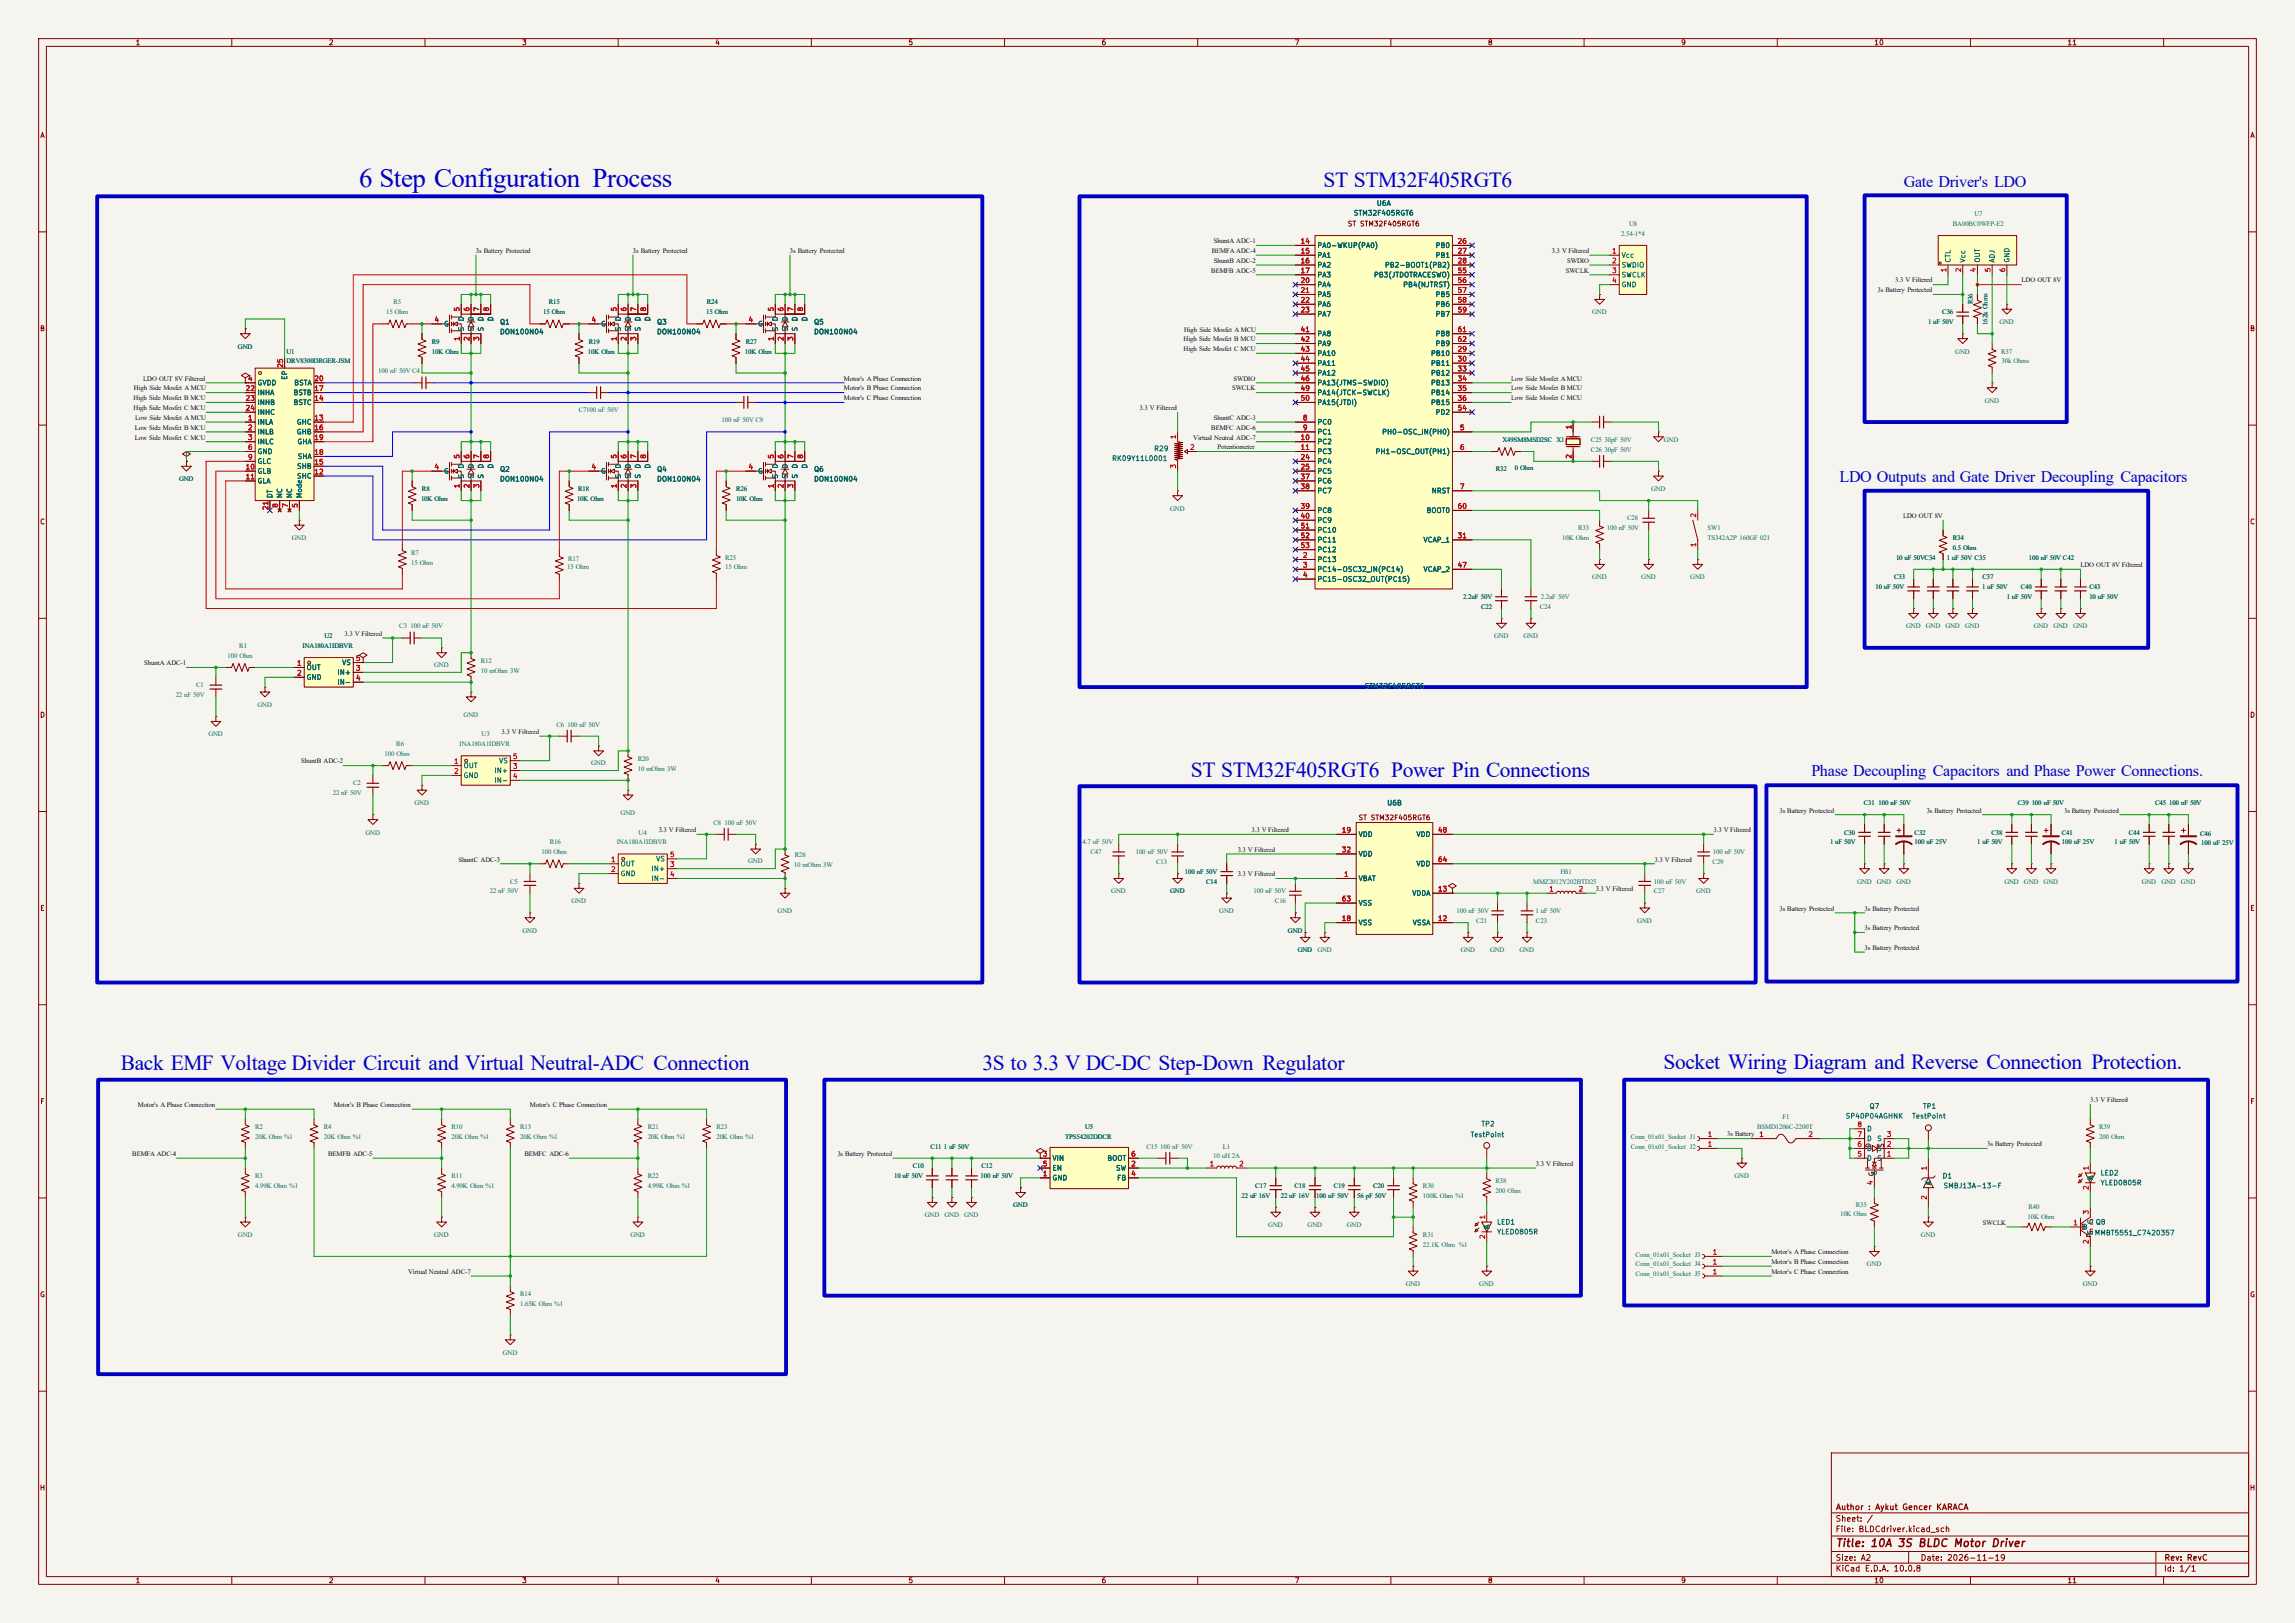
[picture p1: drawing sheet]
<svg xmlns="http://www.w3.org/2000/svg" width="594mm" height="420mm" viewBox="0 0 594 420" stroke-linecap="round" stroke-linejoin="round" font-family="sans-serif">
<defs><g id="words">
<text font-size="7" fill="#0000c2" x="93" y="48.3">6 Step Configuration Process</text>
<g font-size="5.6" fill="#0000c2">
<text x="342.6" y="48.4">ST STM32F405RGT6</text>
<text x="308.2" y="201">ST STM32F405RGT6 Power Pin Connections</text>
<text x="31.3" y="277">Back EMF Voltage Divider Circuit and Virtual Neutral-ADC Connection</text>
<text x="254.3" y="277">3S to 3.3 V DC-DC Step-Down Regulator</text>
<text x="430.6" y="276.7">Socket Wiring Diagram and Reverse Connection Protection.</text>
</g>
<g font-size="4.2" fill="#0000c2">
<text x="492.7" y="48.4">Gate Driver's LDO</text>
<text x="476.1" y="124.6">LDO Outputs and Gate Driver Decoupling Capacitors</text>
<text x="468.8" y="200.8">Phase Decoupling Capacitors and Phase Power Connections.</text>
</g>
<text font-size="2" fill="#840000" x="475" y="400.8">Title: 10A 3S BLDC Motor Driver</text>
<g font-size="1.8" fill="#006464">
<text x="421.6" y="58.5">U8</text>
<text x="505.5" y="58.5">BA00BC0WFP-E2</text>
<text x="511" y="55.9">U7</text>
<text x="419.6" y="61">2.54-1*4</text>
<text x="100" y="81.3">15 Ohm</text>
<text x="101.8" y="78.8">R5</text>
<text x="140.6" y="81.3">15 Ohm</text>
<text x="142" y="78.8">R15</text>
<text x="182.8" y="81.3">15 Ohm</text>
<text x="182.9" y="78.8">R24</text>
<text x="412.1" y="81.3">GND</text>
<text x="499.1" y="83.9">1 uF 50V</text>
<text x="502.7" y="81.3">C36</text>
<text x="510.6" y="78.7" transform="rotate(-90 510.6 78.7)">R36</text>
<text x="517.5" y="83.9">GND</text>
<text x="111.8" y="88.9">R9</text>
<text x="152.4" y="88.9">R19</text>
<text x="193" y="88.9">R27</text>
<text x="514.4" y="84.1" transform="rotate(-90 514.4 84.1)">162k Ohms</text>
<text x="61.6" y="90.2">GND</text>
<text x="74.2" y="91.5">U1</text>
<text x="74.2" y="94">DRV8300DRGER-JSM</text>
<text x="111.8" y="91.5">10K Ohm</text>
<text x="152.1" y="91.5">10K Ohm</text>
<text x="192.8" y="91.5">10K Ohm</text>
<text x="506.1" y="91.5">GND</text>
<text x="517.9" y="91.5">R37</text>
<text x="518" y="94">30k Ohms</text>
<text x="97.9" y="96.6">100 nF 50V C4</text>
<text x="149.8" y="106.7">C7100 nF 50V</text>
<text x="513.7" y="104.2">GND</text>
<text x="186.8" y="109.3">100 nF 50V C9</text>
<text x="388.9" y="114.3">X49SM8MSD2SC X1</text>
<text x="411.8" y="116.9">C26</text>
<text x="411.8" y="114.3">C25</text>
<text x="415.3" y="116.9">30pF 50V</text>
<text x="415.3" y="114.3">30pF 50V</text>
<text x="430.6" y="114.3">GND</text>
<text x="46.3" y="124.5">GND</text>
<text x="387.2" y="122">R32</text>
<text x="392.1" y="121.7">0 Ohm</text>
<text x="109" y="129.6">10K Ohm</text>
<text x="109.2" y="127">R8</text>
<text x="149.4" y="129.6">10K Ohm</text>
<text x="149.6" y="127">R18</text>
<text x="190.5" y="127">R26</text>
<text x="190.5" y="129.6">10K Ohm</text>
<text x="427.3" y="127">GND</text>
<text x="302.9" y="132.1">GND</text>
<text x="408.4" y="137.2">R33</text>
<text x="415.9" y="137.2">100 nF 50V</text>
<text x="421.2" y="134.7">C28</text>
<text x="442" y="137.2">SW1</text>
<text x="75.5" y="139.7">GND</text>
<text x="106.4" y="143.6">R7</text>
<text x="404.4" y="139.7">10K Ohm</text>
<text x="442" y="139.7">TS342A2P 160GF 021</text>
<text x="505.5" y="139.7">R34</text>
<text x="505.5" y="142.3">0.5 Ohm</text>
<text x="106.4" y="146.1">15 Ohm</text>
<text x="146.8" y="147.1">15 Ohm</text>
<text x="147.1" y="145.1">R17</text>
<text x="187.7" y="144.8">R25</text>
<text x="187.7" y="147.4">15 Ohm</text>
<text x="412.1" y="149.9">GND</text>
<text x="424.8" y="149.9">GND</text>
<text x="437.5" y="149.9">GND</text>
<text x="490.3" y="149.9">C33</text>
<text x="490.7" y="144.8">10 uF 50VC34</text>
<text x="503.9" y="144.8">1 uF 50V C35</text>
<text x="513.1" y="149.9">C37</text>
<text x="525.1" y="144.8">100 nF 50V C42</text>
<text x="378.7" y="155">2.2uF 50V</text>
<text x="398.8" y="155">2.2uF 50V</text>
<text x="485.4" y="152.4">10 uF 50V</text>
<text x="513" y="152.4">1 uF 50V</text>
<text x="519.4" y="155">1 uF 50V</text>
<text x="523" y="152.4">C40</text>
<text x="540.8" y="155">10 uF 50V</text>
<text x="540.8" y="152.4">C43</text>
<text x="383.3" y="157.5">C22</text>
<text x="398.6" y="157.5">C24</text>
<text x="61.9" y="167.7">R1</text>
<text x="78.3" y="167.7">INA180A1IDBVR</text>
<text x="84" y="165.1">U2</text>
<text x="103.4" y="162.6">C3</text>
<text x="106.2" y="162.6">100 nF 50V</text>
<text x="386.7" y="165.1">GND</text>
<text x="394.3" y="165.1">GND</text>
<text x="493.4" y="162.6">GND</text>
<text x="498.5" y="162.6">GND</text>
<text x="503.5" y="162.6">GND</text>
<text x="508.6" y="162.6">GND</text>
<text x="526.4" y="162.6">GND</text>
<text x="531.5" y="162.6">GND</text>
<text x="536.6" y="162.6">GND</text>
<text x="58.9" y="170.2">100 Ohm</text>
<text x="112.4" y="172.5">GND</text>
<text x="124.5" y="171.5">R12</text>
<text x="50.8" y="177.8">C1</text>
<text x="124.5" y="174">10 mOhm 3W</text>
<text x="45.5" y="180.4">22 nF 50V</text>
<text x="66.7" y="182.9">GND</text>
<text x="120" y="185.5">GND</text>
<text x="54" y="190.5">GND</text>
<text x="124.6" y="190.5">U3</text>
<text x="144" y="188">C6</text>
<text x="146.9" y="188">100 nF 50V</text>
<text x="99.5" y="195.6">100 Ohm</text>
<text x="102.6" y="193.1">R6</text>
<text x="119" y="193.1">INA180A1IDBVR</text>
<text x="153" y="197.9">GND</text>
<text x="165.1" y="196.9">R20</text>
<text x="91.4" y="203.2">C2</text>
<text x="165.1" y="199.4">10 mOhm 3W</text>
<text x="86.1" y="205.8">22 nF 50V</text>
<text x="107.3" y="208.3">GND</text>
<text x="482.4" y="208.3">C31</text>
<text x="486.2" y="208.3">100 nF 50V</text>
<text x="522.3" y="208.3">C39</text>
<text x="525.9" y="208.3">100 nF 50V</text>
<text x="557.8" y="208.3">C45</text>
<text x="561.4" y="208.3">100 nF 50V</text>
<text x="94.6" y="215.9">GND</text>
<text x="160.6" y="210.9">GND</text>
<text x="165.3" y="215.9">U4</text>
<text x="184.6" y="213.4">C8</text>
<text x="187.5" y="213.4">100 nF 50V</text>
<text x="477.3" y="215.9">C30</text>
<text x="495.6" y="215.9">C32</text>
<text x="515.4" y="215.9">C38</text>
<text x="533.7" y="215.9">C41</text>
<text x="551" y="215.9">C44</text>
<text x="140.1" y="221">100 Ohm</text>
<text x="142.3" y="218.5">R16</text>
<text x="159.6" y="218.5">INA180A1IDBVR</text>
<text x="205.7" y="221.8">R28</text>
<text x="280.2" y="218.5">4.7 uF 50V</text>
<text x="282.2" y="221">C47</text>
<text x="294" y="221">100 nF 50V</text>
<text x="443.3" y="221">100 nF 50V</text>
<text x="473.7" y="218.5">1 uF 50V</text>
<text x="495.6" y="218.5">100 uF 25V</text>
<text x="511.8" y="218.5">1 uF 50V</text>
<text x="533.7" y="218.5">100 uF 25V</text>
<text x="547.3" y="218.5">1 uF 50V</text>
<text x="569.5" y="216.5">C46</text>
<text x="569.7" y="218.7">100 uF 25V</text>
<text x="193.7" y="223.3">GND</text>
<text x="205.5" y="224.3">10 mOhm 3W</text>
<text x="299.3" y="223.6">C13</text>
<text x="306.7" y="226.1">100 nF 50V</text>
<text x="403.9" y="226.1">FB1</text>
<text x="443.3" y="223.6">C29</text>
<text x="126.8" y="231.2">22 nF 50V</text>
<text x="132.1" y="228.6">C5</text>
<text x="147.9" y="233.7">GND</text>
<text x="287.6" y="231.2">GND</text>
<text x="302.9" y="231.2">GND</text>
<text x="312.2" y="228.6">C14</text>
<text x="324.4" y="231.2">100 nF 50V</text>
<text x="330" y="233.7">C16</text>
<text x="396.8" y="228.6">MMZ2012Y202BTD25</text>
<text x="428" y="231.2">C27</text>
<text x="428.1" y="228.6">100 nF 50V</text>
<text x="439" y="231.2">GND</text>
<text x="480.7" y="228.6">GND</text>
<text x="485.8" y="228.6">GND</text>
<text x="490.8" y="228.6">GND</text>
<text x="518.8" y="228.6">GND</text>
<text x="523.9" y="228.6">GND</text>
<text x="528.9" y="228.6">GND</text>
<text x="554.3" y="228.6">GND</text>
<text x="559.4" y="228.6">GND</text>
<text x="564.5" y="228.6">GND</text>
<text x="201.3" y="236.3">GND</text>
<text x="315.6" y="236.3">GND</text>
<text x="377" y="236.3">100 nF 50V</text>
<text x="382.1" y="238.8">C21</text>
<text x="397.5" y="236.3">1 uF 50V</text>
<text x="397.6" y="238.8">C23</text>
<text x="423.8" y="238.8">GND</text>
<text x="135.2" y="241.3">GND</text>
<text x="333.4" y="241.3">GND</text>
<text x="335.9" y="246.4">GND</text>
<text x="341" y="246.4">GND</text>
<text x="378.1" y="246.4">GND</text>
<text x="385.7" y="246.4">GND</text>
<text x="393.3" y="246.4">GND</text>
<text x="66" y="292.1">R2</text>
<text x="83.8" y="292.1">R4</text>
<text x="116.8" y="292.1">R10</text>
<text x="134.6" y="292.1">R13</text>
<text x="167.6" y="292.1">R21</text>
<text x="185.4" y="292.1">R23</text>
<text x="280.9" y="292.1">U5</text>
<text x="454.8" y="292.1">BSMD1206C-2200T</text>
<text x="461.3" y="289.6">F1</text>
<text x="543.3" y="292.1">R39</text>
<text x="66" y="294.7">20K Ohm %1</text>
<text x="83.8" y="294.7">20K Ohm %1</text>
<text x="116.8" y="294.7">20K Ohm %1</text>
<text x="134.6" y="294.7">20K Ohm %1</text>
<text x="167.6" y="294.7">20K Ohm %1</text>
<text x="185.4" y="294.7">20K Ohm %1</text>
<text x="240.9" y="297.2">C11</text>
<text x="244.3" y="297.2">1 uF 50V</text>
<text x="275.7" y="294.7">TPS54202DDCR</text>
<text x="296.7" y="297.2">C15</text>
<text x="300.3" y="297.2">100 nF 50V</text>
<text x="314" y="299.8">10 uH 2A</text>
<text x="316.5" y="297.2">L1</text>
<text x="422.1" y="294.7">Conn_01x01_Socket J1</text>
<text x="422.1" y="297.2">Conn_01x01_Socket J2</text>
<text x="543.3" y="294.7">200 Ohm</text>
<text x="66" y="304.8">R3</text>
<text x="116.8" y="304.8">R11</text>
<text x="167.6" y="304.8">R22</text>
<text x="231.4" y="304.8">10 uF 50V</text>
<text x="236.3" y="302.3">C10</text>
<text x="253.8" y="304.8">100 nF 50V</text>
<text x="254" y="302.3">C12</text>
<text x="448.9" y="304.8">GND</text>
<text x="66" y="307.4">4.99K Ohm %1</text>
<text x="116.8" y="307.4">4.99K Ohm %1</text>
<text x="167.6" y="307.4">4.99K Ohm %1</text>
<text x="321.3" y="309.9">22 uF 16V</text>
<text x="324.9" y="307.4">C17</text>
<text x="331.5" y="309.9">22 uF 16V</text>
<text x="335.1" y="307.4">C18</text>
<text x="340.7" y="309.9">100 nF 50V</text>
<text x="345.2" y="307.4">C19</text>
<text x="351.3" y="309.9">56 pF 50V</text>
<text x="355.4" y="307.4">C20</text>
<text x="368.3" y="309.9">100K Ohm %1</text>
<text x="368.3" y="307.4">R30</text>
<text x="387.1" y="306.1">R38</text>
<text x="387.1" y="308.7">200 Ohm</text>
<text x="239.4" y="315">GND</text>
<text x="244.5" y="315">GND</text>
<text x="249.5" y="315">GND</text>
<text x="262.2" y="312.5">GND</text>
<text x="328.3" y="317.5">GND</text>
<text x="338.4" y="317.5">GND</text>
<text x="348.6" y="317.5">GND</text>
<text x="476.2" y="314.8">10K Ohm</text>
<text x="480.3" y="312.5">R35</text>
<text x="524.8" y="315.5">10K Ohm</text>
<text x="525" y="313">R40</text>
<text x="61.6" y="320.1">GND</text>
<text x="112.4" y="320.1">GND</text>
<text x="163.2" y="320.1">GND</text>
<text x="368.3" y="322.6">22.1K Ohm %1</text>
<text x="368.3" y="320.1">R31</text>
<text x="497.2" y="320.1">GND</text>
<text x="423.3" y="325.2">Conn_01x01_Socket J3</text>
<text x="423.3" y="327.7">Conn_01x01_Socket J4</text>
<text x="483.2" y="327.7">GND</text>
<text x="134.6" y="335.3">R14</text>
<text x="363.8" y="332.8">GND</text>
<text x="382.9" y="332.8">GND</text>
<text x="423.3" y="330.2">Conn_01x01_Socket J5</text>
<text x="539.1" y="332.8">GND</text>
<text x="134.6" y="337.9">1.65K Ohm %1</text>
<text x="130.2" y="350.6">GND</text>
</g>
<g font-size="1.8" fill="#0f0f0f">
<text x="123.2" y="65.5">3s Battery Protected</text>
<text x="163.8" y="65.5">3s Battery Protected</text>
<text x="204.5" y="65.5">3s Battery Protected</text>
<text x="313.7" y="65.5">BEMFA ADC-4</text>
<text x="314.2" y="62.9">ShuntA ADC-1</text>
<text x="401.6" y="65.5">3.3 V Filtered</text>
<text x="313.5" y="70.6">BEMFB ADC-5</text>
<text x="314.2" y="68">ShuntB ADC-2</text>
<text x="405.3" y="70.6">SWCLK</text>
<text x="405.7" y="68">SWDIO</text>
<text x="486" y="75.6">3s Battery Protected</text>
<text x="490.5" y="73.1">3.3 V Filtered</text>
<text x="523.2" y="73.1">LDO OUT 8V</text>
<text x="306.4" y="88.3">High Side Mosfet B MCU</text>
<text x="306.5" y="85.8">High Side Mosfet A MCU</text>
<text x="306.4" y="90.9">High Side Mosfet C MCU</text>
<text x="34.7" y="101">High Side Mosfet A MCU</text>
<text x="37.1" y="98.5">LDO OUT 8V Filtered</text>
<text x="218.4" y="98.5">Motor's A Phase Connection</text>
<text x="218.4" y="101">Motor's B Phase Connection</text>
<text x="318.9" y="101">SWCLK</text>
<text x="319.3" y="98.5">SWDIO</text>
<text x="391.2" y="98.5">Low Side Mosfet A MCU</text>
<text x="391.2" y="101">Low Side Mosfet B MCU</text>
<text x="34.6" y="103.6">High Side Mosfet B MCU</text>
<text x="34.6" y="106.1">High Side Mosfet C MCU</text>
<text x="218.4" y="103.6">Motor's C Phase Connection</text>
<text x="294.9" y="106.1">3.3 V Filtered</text>
<text x="391.2" y="103.6">Low Side Mosfet C MCU</text>
<text x="34.9" y="113.7">Low Side Mosfet C MCU</text>
<text x="34.9" y="111.2">Low Side Mosfet B MCU</text>
<text x="35" y="108.7">Low Side Mosfet A MCU</text>
<text x="308.8" y="113.7">Virtual Neutral ADC-7</text>
<text x="313.5" y="111.2">BEMFC ADC-6</text>
<text x="314.2" y="108.7">ShuntC ADC-3</text>
<text x="315.2" y="116.3">Potentiometer</text>
<text x="492.6" y="134.1">LDO OUT 8V</text>
<text x="538.5" y="146.8">LDO OUT 8V Filtered</text>
<text x="89.2" y="164.5">3.3 V Filtered</text>
<text x="37.4" y="172.2">ShuntA ADC-1</text>
<text x="129.8" y="189.9">3.3 V Filtered</text>
<text x="78" y="197.6">ShuntB ADC-2</text>
<text x="170.5" y="215.3">3.3 V Filtered</text>
<text x="323.9" y="215.3">3.3 V Filtered</text>
<text x="443.5" y="215.3">3.3 V Filtered</text>
<text x="460.6" y="210.3">3s Battery Protected</text>
<text x="498.7" y="210.3">3s Battery Protected</text>
<text x="534.2" y="210.3">3s Battery Protected</text>
<text x="320.3" y="220.4">3.3 V Filtered</text>
<text x="118.6" y="223">ShuntC ADC-3</text>
<text x="320.3" y="226.8">3.3 V Filtered</text>
<text x="428.2" y="223">3.3 V Filtered</text>
<text x="413" y="230.6">3.3 V Filtered</text>
<text x="460.6" y="235.7">3s Battery Protected</text>
<text x="482.6" y="235.7">3s Battery Protected</text>
<text x="482.6" y="245.8">3s Battery Protected</text>
<text x="482.6" y="240.7">3s Battery Protected</text>
<text x="35.7" y="286.5">Motor's A Phase Connection</text>
<text x="86.4" y="286.5">Motor's B Phase Connection</text>
<text x="137.2" y="286.5">Motor's C Phase Connection</text>
<text x="541" y="285.2">3.3 V Filtered</text>
<text x="34.3" y="299.2">BEMFA ADC-4</text>
<text x="84.9" y="299.2">BEMFB ADC-5</text>
<text x="135.7" y="299.2">BEMFC ADC-6</text>
<text x="216.7" y="299.2">3s Battery Protected</text>
<text x="447" y="294.1">3s Battery</text>
<text x="514.3" y="296.6">3s Battery Protected</text>
<text x="397.5" y="301.7">3.3 V Filtered</text>
<text x="513.2" y="316.9">SWCLK</text>
<text x="105.6" y="329.6">Virtual Neutral ADC-7</text>
<text x="458.5" y="329.6">Motor's C Phase Connection</text>
<text x="458.5" y="324.6">Motor's A Phase Connection</text>
<text x="458.5" y="327.1">Motor's B Phase Connection</text>
</g>
<g font-size="1.5" fill="#840000">
<text x="475" y="394.1">Sheet: /</text>
<text x="475.1" y="391.1">Author : Aykut Gencer KARACA</text>
<text x="475" y="396.8">File: BLDCdriver.kicad_sch</text>
<text x="475" y="407">KiCad E.D.A. 10.0.8</text>
<text x="475" y="404.2">Size: A2</text>
<text x="497" y="404.2">Date: 2026-11-19</text>
<text x="560" y="407">Id: 1/1</text>
<text x="560.1" y="404.2">Rev: RevC</text>
</g>
<g font-size="1.3" fill="#840000">
<text x="35" y="12">1</text>
<text x="85" y="12">2</text>
<text x="135" y="12">3</text>
<text x="185" y="12">4</text>
<text x="235" y="12">5</text>
<text x="285" y="12">6</text>
<text x="335" y="12">7</text>
<text x="385" y="12">8</text>
<text x="435" y="12">9</text>
<text x="485" y="12">10</text>
<text x="535" y="12">11</text>
<text x="10.3" y="36">A</text>
<text x="582.3" y="36">A</text>
<text x="348.7" y="58.9">ST STM32F405RGT6</text>
<text x="10.2" y="86">B</text>
<text x="582.2" y="86">B</text>
<text x="10.2" y="136">C</text>
<text x="582.2" y="136">C</text>
<text x="10.2" y="186">D</text>
<text x="582.2" y="186">D</text>
<text x="351.5" y="212.5">ST STM32F405RGT6</text>
<text x="10.3" y="236">E</text>
<text x="582.3" y="236">E</text>
<text x="10.3" y="286">F</text>
<text x="582.3" y="286">F</text>
<text x="484.6" y="297.2" transform="rotate(-90 484.6 297.2)">D</text>
<text x="487.9" y="297.1" transform="rotate(-90 487.9 297.1)">S</text>
<text x="485.3" y="304.5" transform="rotate(-90 485.3 304.5)">G</text>
<text x="540.5" y="317.2">C Q8</text>
<text x="538.5" y="318.5">B</text>
<text x="540.6" y="319.7">EMMBT5551_C7420357</text>
<text x="10.2" y="336">G</text>
<text x="582.2" y="336">G</text>
<text x="10.2" y="386">H</text>
<text x="582.2" y="386">H</text>
<text x="35" y="410">1</text>
<text x="85" y="410">2</text>
<text x="135" y="410">3</text>
<text x="185" y="410">4</text>
<text x="235" y="410">5</text>
<text x="285" y="410">6</text>
<text x="335" y="410">7</text>
<text x="385" y="410">8</text>
<text x="435" y="410">9</text>
<text x="485" y="410">10</text>
<text x="535" y="410">11</text>
</g>
<g font-size="1.3" fill="#006464">
<text x="356.2" y="53.5">U6A</text>
<text x="350.3" y="56.1">STM32F405RGT6</text>
<text x="340.8" y="64.5">PA0-WKUP(PA0)</text>
<text x="371.4" y="64.5">PB0</text>
<text x="340.8" y="67">PA1</text>
<text x="340.8" y="69.5">PA2</text>
<text x="358.3" y="69.5">PB2-BOOT1(PB2)</text>
<text x="371.4" y="67">PB1</text>
<text x="419.6" y="67">Vcc</text>
<text x="419.6" y="69.5">SWDIO</text>
<text x="505.2" y="68.1" transform="rotate(-90 505.2 68.1)">CTL</text>
<text x="509" y="68.1" transform="rotate(-90 509 68.1)">Vcc</text>
<text x="512.8" y="68.1" transform="rotate(-90 512.8 68.1)">OUT</text>
<text x="516.6" y="68.1" transform="rotate(-90 516.6 68.1)">ADJ</text>
<text x="520.4" y="68.1" transform="rotate(-90 520.4 68.1)">GND</text>
<text x="340.8" y="72.1">PA3</text>
<text x="340.8" y="74.6">PA4</text>
<text x="340.8" y="77.2">PA5</text>
<text x="355.5" y="72.1">PB3(JTDOTRACESWO)</text>
<text x="363" y="74.6">PB4(NJTRST)</text>
<text x="371.4" y="77.2">PB5</text>
<text x="419.6" y="72.1">SWCLK</text>
<text x="419.6" y="74.6">GND</text>
<text x="120.3" y="83.3" transform="rotate(-90 120.3 83.3)">D</text>
<text x="122.9" y="83.3" transform="rotate(-90 122.9 83.3)">D</text>
<text x="125.4" y="83.3" transform="rotate(-90 125.4 83.3)">D</text>
<text x="128" y="83.3" transform="rotate(-90 128 83.3)">D</text>
<text x="161" y="83.3" transform="rotate(-90 161 83.3)">D</text>
<text x="163.5" y="83.3" transform="rotate(-90 163.5 83.3)">D</text>
<text x="166.1" y="83.3" transform="rotate(-90 166.1 83.3)">D</text>
<text x="168.6" y="83.3" transform="rotate(-90 168.6 83.3)">D</text>
<text x="201.6" y="83.3" transform="rotate(-90 201.6 83.3)">D</text>
<text x="204.2" y="83.3" transform="rotate(-90 204.2 83.3)">D</text>
<text x="206.7" y="83.3" transform="rotate(-90 206.7 83.3)">D</text>
<text x="209.2" y="83.3" transform="rotate(-90 209.2 83.3)">D</text>
<text x="340.8" y="79.7">PA6</text>
<text x="340.8" y="82.2">PA7</text>
<text x="371.4" y="79.7">PB6</text>
<text x="371.4" y="82.2">PB7</text>
<text x="114.8" y="84.8">G</text>
<text x="120.3" y="85.9" transform="rotate(-90 120.3 85.9)">S</text>
<text x="122.9" y="85.9" transform="rotate(-90 122.9 85.9)">S</text>
<text x="125.4" y="85.9" transform="rotate(-90 125.4 85.9)">S</text>
<text x="129.3" y="84.3">Q1</text>
<text x="129.3" y="86.8">DON100N04</text>
<text x="155.4" y="84.8">G</text>
<text x="161" y="85.9" transform="rotate(-90 161 85.9)">S</text>
<text x="163.5" y="85.9" transform="rotate(-90 163.5 85.9)">S</text>
<text x="166.1" y="85.9" transform="rotate(-90 166.1 85.9)">S</text>
<text x="169.9" y="84.3">Q3</text>
<text x="169.9" y="86.8">DON100N04</text>
<text x="196.1" y="84.8">G</text>
<text x="201.6" y="85.9" transform="rotate(-90 201.6 85.9)">S</text>
<text x="204.2" y="85.9" transform="rotate(-90 204.2 85.9)">S</text>
<text x="206.7" y="85.9" transform="rotate(-90 206.7 85.9)">S</text>
<text x="210.6" y="84.3">Q5</text>
<text x="210.6" y="86.8">DON100N04</text>
<text x="340.8" y="87.3">PA8</text>
<text x="340.8" y="89.9">PA9</text>
<text x="371.4" y="87.3">PB8</text>
<text x="371.4" y="89.9">PB9</text>
<text x="340.8" y="92.4">PA10</text>
<text x="340.8" y="94.9">PA11</text>
<text x="370.2" y="92.4">PB10</text>
<text x="370.2" y="94.9">PB11</text>
<text x="66.5" y="100">GVDD</text>
<text x="74.6" y="98.4" transform="rotate(-90 74.6 98.4)">EP</text>
<text x="76" y="100">BSTA</text>
<text x="340.8" y="97.5">PA12</text>
<text x="340.8" y="100">PA13(JTMS-SWDIO)</text>
<text x="370.2" y="97.5">PB12</text>
<text x="370.2" y="100">PB13</text>
<text x="66.5" y="102.6">INHA</text>
<text x="66.5" y="105.1">INHB</text>
<text x="66.5" y="107.6">INHC</text>
<text x="75.8" y="105.1">BSTC</text>
<text x="75.8" y="102.6">BSTB</text>
<text x="340.8" y="102.6">PA14(JTCK-SWCLK)</text>
<text x="340.8" y="105.1">PA15(JTDI)</text>
<text x="370.2" y="102.6">PB14</text>
<text x="370.2" y="105.1">PB15</text>
<text x="371.4" y="107.6">PD2</text>
<text x="66.5" y="110.2">INLA</text>
<text x="66.5" y="112.7">INLB</text>
<text x="76.7" y="110.2">GHC</text>
<text x="76.7" y="112.7">GHB</text>
<text x="340.8" y="110.2">PC0</text>
<text x="340.8" y="112.7">PC1</text>
<text x="357.6" y="112.7">PH0-OSC_IN(PH0)</text>
<text x="66.5" y="115.3">INLC</text>
<text x="66.5" y="117.8">GND</text>
<text x="76.9" y="115.3">GHA</text>
<text x="76.9" y="119.1">SHA</text>
<text x="287.7" y="119.6">RK09Y11L0001</text>
<text x="298.6" y="117">R29</text>
<text x="340.8" y="115.3">PC2</text>
<text x="340.8" y="117.8">PC3</text>
<text x="355.9" y="117.8">PH1-OSC_OUT(PH1)</text>
<text x="66.5" y="120.3">GLC</text>
<text x="66.5" y="122.9">GLB</text>
<text x="66.5" y="125.4">GLA</text>
<text x="76.7" y="124.2">SHC</text>
<text x="76.7" y="121.6">SHB</text>
<text x="114.8" y="122.9">G</text>
<text x="120.3" y="124" transform="rotate(-90 120.3 124)">S</text>
<text x="120.3" y="121.4" transform="rotate(-90 120.3 121.4)">D</text>
<text x="122.9" y="124" transform="rotate(-90 122.9 124)">S</text>
<text x="122.9" y="121.4" transform="rotate(-90 122.9 121.4)">D</text>
<text x="125.4" y="124" transform="rotate(-90 125.4 124)">S</text>
<text x="125.4" y="121.4" transform="rotate(-90 125.4 121.4)">D</text>
<text x="128" y="121.4" transform="rotate(-90 128 121.4)">D</text>
<text x="129.3" y="122.4">Q2</text>
<text x="129.3" y="124.9">DON100N04</text>
<text x="155.4" y="122.9">G</text>
<text x="161" y="124" transform="rotate(-90 161 124)">S</text>
<text x="161" y="121.4" transform="rotate(-90 161 121.4)">D</text>
<text x="163.5" y="124" transform="rotate(-90 163.5 124)">S</text>
<text x="163.5" y="121.4" transform="rotate(-90 163.5 121.4)">D</text>
<text x="166.1" y="124" transform="rotate(-90 166.1 124)">S</text>
<text x="166.1" y="121.4" transform="rotate(-90 166.1 121.4)">D</text>
<text x="168.6" y="121.4" transform="rotate(-90 168.6 121.4)">D</text>
<text x="169.9" y="122.4">Q4</text>
<text x="169.9" y="124.9">DON100N04</text>
<text x="196.1" y="122.9">G</text>
<text x="201.6" y="124" transform="rotate(-90 201.6 124)">S</text>
<text x="201.6" y="121.4" transform="rotate(-90 201.6 121.4)">D</text>
<text x="204.2" y="124" transform="rotate(-90 204.2 124)">S</text>
<text x="204.2" y="121.4" transform="rotate(-90 204.2 121.4)">D</text>
<text x="206.7" y="124" transform="rotate(-90 206.7 124)">S</text>
<text x="206.7" y="121.4" transform="rotate(-90 206.7 121.4)">D</text>
<text x="209.2" y="121.4" transform="rotate(-90 209.2 121.4)">D</text>
<text x="210.6" y="122.4">Q6</text>
<text x="210.6" y="124.9">DON100N04</text>
<text x="340.8" y="120.3">PC4</text>
<text x="340.8" y="122.9">PC5</text>
<text x="340.8" y="125.4">PC6</text>
<text x="70.8" y="129.1" transform="rotate(-90 70.8 129.1)">DT</text>
<text x="73.4" y="129.1" transform="rotate(-90 73.4 129.1)">NC</text>
<text x="75.9" y="129.1" transform="rotate(-90 75.9 129.1)">NC</text>
<text x="78.4" y="129.1" transform="rotate(-90 78.4 129.1)">Mode</text>
<text x="340.8" y="128">PC7</text>
<text x="370.4" y="128">NRST</text>
<text x="340.8" y="133">PC8</text>
<text x="340.8" y="135.6">PC9</text>
<text x="369.1" y="133">BOOT0</text>
<text x="340.8" y="138.1">PC10</text>
<text x="340.8" y="140.7">PC11</text>
<text x="340.8" y="143.2">PC12</text>
<text x="368.3" y="140.7">VCAP_1</text>
<text x="340.8" y="145.7">PC13</text>
<text x="340.8" y="148.3">PC14-OSC32_IN(PC14)</text>
<text x="368.3" y="148.3">VCAP_2</text>
<text x="340.8" y="150.8">PC15-OSC32_OUT(PC15)</text>
<text x="79.2" y="173.7">OUT</text>
<text x="88.4" y="172.4">VS</text>
<text x="79.2" y="176.2">GND</text>
<text x="87.2" y="175">IN+</text>
<text x="87.2" y="177.5">IN-</text>
<text x="353.1" y="178.5">STM32F405RGT6</text>
<text x="129" y="197.8">VS</text>
<text x="119.9" y="199.1">OUT</text>
<text x="119.9" y="201.6">GND</text>
<text x="127.8" y="200.4">IN+</text>
<text x="127.8" y="202.9">IN-</text>
<text x="358.9" y="208.7">U6B</text>
<text x="351.5" y="216.9">VDD</text>
<text x="351.5" y="221.9">VDD</text>
<text x="366.5" y="216.9">VDD</text>
<text x="160.5" y="224.5">OUT</text>
<text x="160.5" y="227">GND</text>
<text x="168.5" y="225.8">IN+</text>
<text x="169.7" y="223.2">VS</text>
<text x="366.5" y="224.5">VDD</text>
<text x="168.5" y="228.3">IN-</text>
<text x="351.5" y="228.3">VBAT</text>
<text x="365.4" y="232.1">VDDA</text>
<text x="351.5" y="239.7">VSS</text>
<text x="351.5" y="234.6">VSS</text>
<text x="365.5" y="239.7">VSSA</text>
<text x="483.7" y="287.2">Q7</text>
<text x="497.6" y="287.2">TP1</text>
<text x="383.3" y="291.8">TP2</text>
<text x="477.6" y="289.8">SP40P04AGHNK</text>
<text x="483.1" y="293.1">D</text>
<text x="494.8" y="289.8">TestPoint</text>
<text x="380.5" y="294.6">TestPoint</text>
<text x="483.1" y="298.1">D</text>
<text x="483.1" y="295.6">D</text>
<text x="485.7" y="295.6">S</text>
<text x="272.3" y="305.8">GND</text>
<text x="272.3" y="300.7">VIN</text>
<text x="272.3" y="303.2">EN</text>
<text x="286.5" y="300.7">BOOT</text>
<text x="288.7" y="303.2">SW</text>
<text x="289" y="305.8">FB</text>
<text x="483.1" y="300.7">D</text>
<text x="485.7" y="300.7">S</text>
<text x="486.1" y="304.3" transform="rotate(-90 486.1 304.3)">G</text>
<text x="502.7" y="305.3">D1</text>
<text x="542" y="305.6" transform="rotate(-90 542 305.6)">K</text>
<text x="542" y="305.4" transform="rotate(-90 542 305.4)">A</text>
<text x="543.5" y="304.5">LED2</text>
<text x="500.1" y="306.9" transform="rotate(-90 500.1 306.9)">A</text>
<text x="500.1" y="306.8" transform="rotate(-90 500.1 306.8)">K</text>
<text x="502.9" y="307.8">SMBJ13A-13-F</text>
<text x="543.5" y="307">YLED0805R</text>
<text x="387.3" y="317.2">LED1</text>
<text x="542" y="317" transform="rotate(-90 542 317)">C</text>
<text x="385.8" y="318.3" transform="rotate(-90 385.8 318.3)">K</text>
<text x="385.8" y="318.1" transform="rotate(-90 385.8 318.1)">A</text>
<text x="387.3" y="319.7">YLED0805R</text>
</g>
<g font-size="1.3" fill="#a90000">
<text x="336.5" y="63.4">14</text>
<text x="336.5" y="65.9">15</text>
<text x="377.1" y="63.4">26</text>
<text x="377.1" y="65.9">27</text>
<text x="417.1" y="65.9">1</text>
<text x="336.5" y="68.4">16</text>
<text x="336.5" y="71">17</text>
<text x="377.1" y="68.4">28</text>
<text x="377.1" y="71">55</text>
<text x="417.1" y="68.4">2</text>
<text x="417.1" y="71">3</text>
<text x="504.1" y="70.6" transform="rotate(-90 504.1 70.6)">1</text>
<text x="507.9" y="70.6" transform="rotate(-90 507.9 70.6)">2</text>
<text x="511.7" y="70.6" transform="rotate(-90 511.7 70.6)">4</text>
<text x="515.5" y="70.6" transform="rotate(-90 515.5 70.6)">5</text>
<text x="519.3" y="70.6" transform="rotate(-90 519.3 70.6)">6</text>
<text x="336.5" y="73.5">20</text>
<text x="336.5" y="76.1">21</text>
<text x="377.1" y="73.5">56</text>
<text x="377.1" y="76.1">57</text>
<text x="417.1" y="73.5">4</text>
<text x="112.3" y="83.7">4</text>
<text x="119.2" y="80.7" transform="rotate(-90 119.2 80.7)">5</text>
<text x="121.8" y="80.7" transform="rotate(-90 121.8 80.7)">6</text>
<text x="124.3" y="80.7" transform="rotate(-90 124.3 80.7)">7</text>
<text x="126.9" y="80.7" transform="rotate(-90 126.9 80.7)">8</text>
<text x="152.9" y="83.7">4</text>
<text x="159.9" y="80.7" transform="rotate(-90 159.9 80.7)">5</text>
<text x="162.4" y="80.7" transform="rotate(-90 162.4 80.7)">6</text>
<text x="165" y="80.7" transform="rotate(-90 165 80.7)">7</text>
<text x="167.5" y="80.7" transform="rotate(-90 167.5 80.7)">8</text>
<text x="193.6" y="83.7">4</text>
<text x="200.5" y="80.7" transform="rotate(-90 200.5 80.7)">5</text>
<text x="203.1" y="80.7" transform="rotate(-90 203.1 80.7)">6</text>
<text x="205.6" y="80.7" transform="rotate(-90 205.6 80.7)">7</text>
<text x="208.1" y="80.7" transform="rotate(-90 208.1 80.7)">8</text>
<text x="336.5" y="78.6">22</text>
<text x="336.5" y="81.1">23</text>
<text x="377.1" y="78.6">58</text>
<text x="377.1" y="81.1">59</text>
<text x="119.2" y="88.4" transform="rotate(-90 119.2 88.4)">1</text>
<text x="121.8" y="88.4" transform="rotate(-90 121.8 88.4)">2</text>
<text x="124.3" y="88.4" transform="rotate(-90 124.3 88.4)">3</text>
<text x="159.9" y="88.4" transform="rotate(-90 159.9 88.4)">1</text>
<text x="162.4" y="88.4" transform="rotate(-90 162.4 88.4)">2</text>
<text x="165" y="88.4" transform="rotate(-90 165 88.4)">3</text>
<text x="200.5" y="88.4" transform="rotate(-90 200.5 88.4)">1</text>
<text x="203.1" y="88.4" transform="rotate(-90 203.1 88.4)">2</text>
<text x="205.6" y="88.4" transform="rotate(-90 205.6 88.4)">3</text>
<text x="336.5" y="86.2">41</text>
<text x="336.5" y="88.8">42</text>
<text x="377.1" y="86.2">61</text>
<text x="377.1" y="88.8">62</text>
<text x="73.5" y="95.3" transform="rotate(-90 73.5 95.3)">25</text>
<text x="336.5" y="91.3">43</text>
<text x="336.5" y="93.8">44</text>
<text x="377.1" y="91.3">29</text>
<text x="377.1" y="93.8">30</text>
<text x="63.4" y="101.5">22</text>
<text x="64" y="98.9">4</text>
<text x="81.2" y="101.5">17</text>
<text x="81.2" y="98.9">20</text>
<text x="336.5" y="96.4">45</text>
<text x="336.5" y="98.9">46</text>
<text x="336.5" y="101.5">49</text>
<text x="377.1" y="96.4">33</text>
<text x="377.1" y="98.9">34</text>
<text x="377.1" y="101.5">35</text>
<text x="63.4" y="104">23</text>
<text x="63.4" y="106.5">24</text>
<text x="81.2" y="104">14</text>
<text x="336.5" y="104">50</text>
<text x="377.1" y="104">36</text>
<text x="377.1" y="106.5">54</text>
<text x="64" y="109.1">1</text>
<text x="64" y="111.6">2</text>
<text x="81.2" y="109.1">13</text>
<text x="81.2" y="111.6">16</text>
<text x="304.7" y="113.8" transform="rotate(-90 304.7 113.8)">1</text>
<text x="337.1" y="109.1">8</text>
<text x="337.1" y="111.6">9</text>
<text x="377.7" y="111.6">5</text>
<text x="407" y="111.2" transform="rotate(-90 407 111.2)">1</text>
<text x="64" y="114.2">3</text>
<text x="64" y="116.7">6</text>
<text x="64" y="119.2">9</text>
<text x="81.2" y="118">18</text>
<text x="81.2" y="114.2">19</text>
<text x="119.2" y="118.8" transform="rotate(-90 119.2 118.8)">5</text>
<text x="121.8" y="118.8" transform="rotate(-90 121.8 118.8)">6</text>
<text x="124.3" y="118.8" transform="rotate(-90 124.3 118.8)">7</text>
<text x="126.9" y="118.8" transform="rotate(-90 126.9 118.8)">8</text>
<text x="159.9" y="118.8" transform="rotate(-90 159.9 118.8)">5</text>
<text x="162.4" y="118.8" transform="rotate(-90 162.4 118.8)">6</text>
<text x="165" y="118.8" transform="rotate(-90 165 118.8)">7</text>
<text x="167.5" y="118.8" transform="rotate(-90 167.5 118.8)">8</text>
<text x="200.5" y="118.8" transform="rotate(-90 200.5 118.8)">5</text>
<text x="203.1" y="118.8" transform="rotate(-90 203.1 118.8)">6</text>
<text x="205.6" y="118.8" transform="rotate(-90 205.6 118.8)">7</text>
<text x="208.1" y="118.8" transform="rotate(-90 208.1 118.8)">8</text>
<text x="307.9" y="116.7">2</text>
<text x="336.5" y="114.2">10</text>
<text x="336.5" y="116.7">11</text>
<text x="336.5" y="119.2">24</text>
<text x="377.7" y="116.7">6</text>
<text x="407" y="118.8" transform="rotate(-90 407 118.8)">2</text>
<text x="63.4" y="121.8">10</text>
<text x="63.4" y="124.3">11</text>
<text x="81.2" y="123.1">12</text>
<text x="81.2" y="120.5">15</text>
<text x="112.3" y="121.8">4</text>
<text x="152.9" y="121.8">4</text>
<text x="193.6" y="121.8">4</text>
<text x="304.7" y="121.4" transform="rotate(-90 304.7 121.4)">3</text>
<text x="336.5" y="121.8">25</text>
<text x="336.5" y="124.3">37</text>
<text x="72.3" y="131.5" transform="rotate(-90 72.3 131.5)">8</text>
<text x="74.8" y="131.5" transform="rotate(-90 74.8 131.5)">7</text>
<text x="77.3" y="131.5" transform="rotate(-90 77.3 131.5)">5</text>
<text x="119.2" y="126.5" transform="rotate(-90 119.2 126.5)">1</text>
<text x="121.8" y="126.5" transform="rotate(-90 121.8 126.5)">2</text>
<text x="124.3" y="126.5" transform="rotate(-90 124.3 126.5)">3</text>
<text x="159.9" y="126.5" transform="rotate(-90 159.9 126.5)">1</text>
<text x="162.4" y="126.5" transform="rotate(-90 162.4 126.5)">2</text>
<text x="165" y="126.5" transform="rotate(-90 165 126.5)">3</text>
<text x="200.5" y="126.5" transform="rotate(-90 200.5 126.5)">1</text>
<text x="203.1" y="126.5" transform="rotate(-90 203.1 126.5)">2</text>
<text x="205.6" y="126.5" transform="rotate(-90 205.6 126.5)">3</text>
<text x="336.5" y="126.9">38</text>
<text x="336.5" y="131.9">39</text>
<text x="377.1" y="131.9">60</text>
<text x="377.7" y="126.9">7</text>
<text x="69.7" y="132.1" transform="rotate(-90 69.7 132.1)">21</text>
<text x="336.5" y="134.5">40</text>
<text x="336.5" y="137">51</text>
<text x="439.3" y="134.1" transform="rotate(-90 439.3 134.1)">2</text>
<text x="336.5" y="139.6">52</text>
<text x="336.5" y="142.1">53</text>
<text x="377.1" y="139.6">31</text>
<text x="439.3" y="141.7" transform="rotate(-90 439.3 141.7)">1</text>
<text x="337.1" y="144.6">2</text>
<text x="337.1" y="147.2">3</text>
<text x="337.1" y="149.7">4</text>
<text x="377.1" y="147.2">47</text>
<text x="76.7" y="172.6">1</text>
<text x="92" y="173.9">3</text>
<text x="92" y="171.3">5</text>
<text x="76.7" y="175.1">2</text>
<text x="92" y="176.4">4</text>
<text x="117.4" y="198">1</text>
<text x="132.6" y="196.7">5</text>
<text x="117.4" y="200.5">2</text>
<text x="132.6" y="199.3">3</text>
<text x="132.6" y="201.8">4</text>
<text x="347.2" y="215.8">19</text>
<text x="372" y="215.8">48</text>
<text x="347.2" y="220.8">32</text>
<text x="158" y="223.4">1</text>
<text x="158" y="225.9">2</text>
<text x="173.3" y="224.7">3</text>
<text x="173.3" y="227.2">4</text>
<text x="173.3" y="222.1">5</text>
<text x="347.8" y="227.2">1</text>
<text x="372" y="223.4">64</text>
<text x="347.2" y="233.5">63</text>
<text x="372" y="231">13</text>
<text x="400.8" y="231">1</text>
<text x="408.5" y="231">2</text>
<text x="347.2" y="238.6">18</text>
<text x="372" y="238.6">12</text>
<text x="480.6" y="292">8</text>
<text x="269.8" y="299.6">3</text>
<text x="292.6" y="299.6">6</text>
<text x="441.9" y="294.5">1</text>
<text x="441.9" y="297">1</text>
<text x="455.2" y="294.5">1</text>
<text x="467.9" y="294.5">2</text>
<text x="480.6" y="299.6">5</text>
<text x="480.6" y="297">6</text>
<text x="480.6" y="294.5">7</text>
<text x="488.2" y="299.6">1</text>
<text x="488.2" y="297">2</text>
<text x="488.2" y="294.5">3</text>
<text x="269.8" y="304.7">1</text>
<text x="269.8" y="302.1">5</text>
<text x="292.6" y="302.1">2</text>
<text x="292.6" y="304.7">4</text>
<text x="313" y="302.1">1</text>
<text x="320.6" y="302.1">2</text>
<text x="499" y="303" transform="rotate(-90 499 303)">1</text>
<text x="540.9" y="303" transform="rotate(-90 540.9 303)">1</text>
<text x="485" y="306.8" transform="rotate(-90 485 306.8)">4</text>
<text x="499" y="310.6" transform="rotate(-90 499 310.6)">2</text>
<text x="540.9" y="308.1" transform="rotate(-90 540.9 308.1)">2</text>
<text x="384.7" y="315.7" transform="rotate(-90 384.7 315.7)">1</text>
<text x="536.5" y="317.4">1</text>
<text x="540.9" y="314.4" transform="rotate(-90 540.9 314.4)">3</text>
<text x="384.7" y="320.8" transform="rotate(-90 384.7 320.8)">2</text>
<text x="540.9" y="322" transform="rotate(-90 540.9 322)">2</text>
<text x="443.1" y="325">1</text>
<text x="443.1" y="327.5">1</text>
<text x="443.1" y="330.1">1</text>
</g>
</g></defs>
<path d="M0 0h594v420h-594z" fill="#f5f4ef" stroke="#f5f4ef" stroke-width=".26"/>
<g fill="none" stroke="#840000" stroke-width=".26">
<path d="M10 10h574v400h-574zM12 12h570v396h-570zM60 10v2M110 10v2M160 10v2M210 10v2M260 10v2M310 10v2M360 10v2M410 10v2M460 10v2M510 10v2"/>
<path d="M560 10v2M10 60h2M582 60h2M10 110h2M582 110h2M396.2 152.4v2M396.2 155.4v2.1M10 160h2M55.9 175.3v2M55.9 178.3v2M582 160h2M10 210h2"/>
<path d="M582 210h2M289.6 226.1v1.2h1.2l-1.2 1.3-1.3-1.3h1.3M289.6 226.1h.1M10 260h2M582 260h2M10 310h2M582 310h2M10 360h2M474 376h108v32h-108zM582 360h2M474 397.5h108M474 391.5h108"/>
<path d="M60 408v2M110 408v2M160 408v2M210 408v2M260 408v2M310 408v2M360 408v2M410 408v2M460 408v2M474 404.5h108M474 401.5h108M494 401.5v3"/>
<path d="M510 408v2M558 401.5v6.5M560 408v2"/>
</g>
<path d="M394.7 155.4h3.1M394.7 154.4h3.1M54.4 178.3h3M54.4 177.3h3" fill="none" stroke="#840000" stroke-width=".3"/>
<path d="M351 212.9h19.8v28.9h-19.8z" fill="#ffffc2"/>
<g fill="none" stroke="#840000" stroke-width=".26">
<path d="M48.3 118.1l1-.6-1-.7-1.1 .7 1.1 .6v1.3M48.3 119.4h.1M345.9 215.9h5.1M351 212.9h19.8v28.9h-19.8zM370.8 215.9h5.1M335.3 236.2v1.3h1.2l-1.2 1.3-1.3-1.3h1.3M335.3 236.2h.1M335.3 228.6v2M335.3 231.6v2.1M345.9 227.3h5.1M345.9 238.8h5.1M345.9 221h5.1"/>
<path d="M345.9 233.7h5.1M370.8 238.8h5.1M370.8 231.1h5.1M370.8 223.5h5.1M375.9 229.9l1-.7-1-.6-1 .6 1 .7v1.2M375.9 231.1h.1M337.8 241.3v1.3h1.3l-1.3 1.2-1.3-1.2h1.3M337.8 241.3h.1M342.9 241.3v1.3h1.3l-1.3 1.2-1.3-1.2h1.3M342.9 241.3h.1M165.1 289.6v1.5l1 .4-2 .7 2 .8-2 .8 2 .7-2 .8 1 .4v1.5"/>
</g>
<path d="M333.8 231.6h3M333.8 230.6h3" fill="none" stroke="#840000" stroke-width=".3"/>
<g fill="#ffffc2">
<path d="M198.6 83.8l1-.5v1z"/>
<path d="M203.2 83.3l.8 1.3h-1.6z"/>
</g>
<g fill="none" stroke="#840000" stroke-width=".26">
<path d="M200.7 78.7v2.6M203.2 78.7v2.6M205.7 78.7v2.6M208.3 78.7v2.6M193 83.8h4.6M197.6 81.5v4.6M198.1 82h2.6v-.7h7.6h-5.1v2M198.1 83.8h.5M198.1 81.5v1.1M198.1 83.3v1M198.1 85.1v1M198.1 85.6h2.6"/>
<path d="M198.6 83.8l1-.5v1zM198.6 83.3v1M199.6 83.8h1.1v2.6h5v2.5M200.7 86.4v2.5M202.2 83.3h2M203.2 83.3l.8 1.3h-1.6zM203.2 84.6v4.3M289.6 218.4v2.1M304.8 218.4v2.1M289.6 221.5v2M304.8 226.1v1.2h1.3l-1.3 1.3-1.3-1.3h1.3M304.8 226.1h.1"/>
<path d="M304.8 221.5v2M387.6 233.7v2M387.6 236.7v2.1M380 241.3v1.3h1.3l-1.3 1.2-1.3-1.2h1.3M380 241.3h.1M387.6 241.3v1.3h1.3l-1.3 1.2-1.3-1.2h1.3M387.6 241.3h.1M395.2 241.3v1.3h1.3l-1.3 1.2-1.2-1.2h1.2M395.2 241.3h.1M165.1 302.3v1.5l1 .4-2 .7 2 .8-2 .8 2 .7-2 .8 1 .4v1.5"/>
</g>
<path d="M288 221.5h3.1M288 220.5h3.1M303.3 221.5h3M303.3 220.5h3M386.1 236.7h3M386.1 235.7h3" fill="none" stroke="#840000" stroke-width=".3"/>
<g fill="#ffffc2">
<path d="M198.6 121.9l1-.5v1z"/>
<path d="M203.2 121.4l.8 1.3h-1.6z"/>
</g>
<g fill="none" stroke="#840000" stroke-width=".26">
<path d="M180.3 83.8h1.6l.3-1 .8 2 .8-2 .7 2 .8-2 .8 2 .3-1h1.6M190.5 86.4v1.5l1 .4-2 .7 2 .8-2 .8 2 .7-2 .8 1 .4v1.5M197.6 119.6v4.6M198.1 119.6v1.1M200.7 116.8v2.6M203.2 116.8v2.6M205.7 116.8v2.6M208.3 116.8v2.6M193 121.9h4.6M198.1 120.1h2.6v-.7h7.6h-5.1v2M198.1 121.9h.5M198.1 121.4v1"/>
<path d="M198.1 123.2v1M198.1 123.7h2.6M198.6 121.9l1-.5v1zM198.6 121.4v1M199.6 121.9h1.1v2.6h5v2.5M200.7 124.5v2.5M202.2 121.4h2M203.2 121.4l.8 1.3h-1.6zM203.2 122.7v4.3M185.4 215.9h2.1M188.5 215.9h2M63.5 289.6v1.5l1 .4-2 .7 2 .8-2 .8 2 .7-2 .8 1 .4v1.5"/>
<path d="M81.3 289.6v1.5l1 .4-2 .7 2 .8-2 .8 2 .7-2 .8 1 .4v1.5M114.3 289.6v1.5l1 .4-2 .7 2 .8-2 .8 2 .7-2 .8 1 .4v1.5M132.1 289.6v1.5l1 .4-2 .7 2 .8-2 .8 2 .7-2 .8 1 .4v1.5M182.9 289.6v1.5l1 .4-2 .7 2 .8-2 .8 2 .7-2 .8 1 .4v1.5M439.4 294.1l.4 .2 .1 .3-.1 .4-.4 .1M439.4 296.7l.4 .1 .1 .4-.1 .3-.4 .2M439.9 294.6h4.6M439.9 297.2h4.6M450.8 299.7v1.3h1.3l-1.3 1.3-1.2-1.3h1.2M450.8 299.7h.1M541 289.6v1.5l1 .4-2 .7 2 .8-2 .8 2 .7-2 .8 1 .4v1.5M63.5 315v1.2h1.3l-1.3 1.3-1.3-1.3h1.3"/>
<path d="M63.5 315h.1M63.5 302.3v1.5l1 .4-2 .7 2 .8-2 .8 2 .7-2 .8 1 .4v1.5M114.3 315v1.2h1.3l-1.3 1.3-1.3-1.3h1.3M114.3 315h.1M114.3 302.3v1.5l1 .4-2 .7 2 .8-2 .8 2 .7-2 .8 1 .4v1.5M165.1 315v1.2h1.3l-1.3 1.3-1.3-1.3h1.3M165.1 315h.1M330.2 304.8v2M330.2 307.8v2.1M340.4 304.8v2M340.4 307.8v2.1M350.5 304.8v2"/>
<path d="M350.5 307.8v2.1M360.7 304.8v2M360.7 307.8v2.1M485.1 309.9v1.5l1.1 .4-2.1 .7 2.1 .8-2.1 .8 2.1 .7-2.1 .8 1 .4v1.5M523.2 317.5h1.6l.3-1 .8 2 .8-2 .7 2 .8-2 .8 2 .3-1h1.6M132.1 332.7v1.6l1 .3-2 .8 2 .8-2 .7 2 .8-2 .8 1 .3v1.6M365.8 327.7v1.2h1.2l-1.2 1.3-1.3-1.3h1.3M365.8 327.7h.1M440.7 324.6l.3 .2 .2 .3-.2 .4-.3 .1M441.2 325.1h4.6M132.1 345.4v1.3h1.2l-1.2 1.3-1.3-1.3h1.3M132.1 345.4h.1"/>
</g>
<path d="M187.5 214.4v3M188.5 214.4v3M328.7 307.8h3M328.7 306.8h3M338.8 307.8h3.1M338.8 306.8h3.1M349 307.8h3M349 306.8h3M359.2 307.8h3M359.2 306.8h3" fill="none" stroke="#840000" stroke-width=".3"/>
<g fill="#ffffc2">
<path d="M158 83.8l1-.5v1z"/>
<path d="M162.6 83.3l.7 1.3h-1.5z"/>
</g>
<g fill="none" stroke="#840000" stroke-width=".26">
<path d="M160 78.7v2.6M162.6 78.7v2.6M165.1 78.7v2.6M167.6 78.7v2.6M152.4 83.8h4.6M157 81.5v4.6M157.5 82h2.5v-.7h7.6h-5v2M157.5 83.8h.5M157.5 81.5v1.1M157.5 83.3v1M157.5 85.1v1M157.5 85.6h2.5"/>
<path d="M158 83.8l1-.5v1zM158 83.3v1M159 83.8h1v2.6h5.1v2.5M160 86.4v2.5M161.5 83.3h2.1M162.6 83.3l.7 1.3h-1.5zM162.6 84.6v4.3"/>
</g>
<g fill="#ffffc2">
<path d="M117.3 83.8l1.1-.5v1z"/>
<path d="M121.9 83.3l.8 1.3h-1.5z"/>
</g>
<g fill="none" stroke="#840000" stroke-width=".26">
<path d="M119.4 78.7v2.6M121.9 78.7v2.6M124.5 78.7v2.6M127 78.7v2.6M111.8 83.8h4.5M116.3 81.5v4.6M116.8 82h2.6v-.7h7.6h-5.1v2M116.8 83.8h.5M116.8 81.5v1.1M116.8 83.3v1M116.8 85.1v1M116.8 85.6h2.6"/>
<path d="M117.3 83.8l1.1-.5v1zM117.3 83.3v1M118.4 83.8h1v2.6h5.1v2.5M119.4 86.4v2.5M120.9 83.3h2M121.9 83.3l.8 1.3h-1.5zM121.9 84.6v4.3M139.7 83.8h1.5l.4-1 .8 2 .7-2 .8 2 .8-2 .7 2 .4-1h1.5M541 327.7v1.2h1.3l-1.3 1.3-1.3-1.3h1.3M541 327.7h.1"/>
</g>
<path d="M499.1 304.8l1.3 2.5h-2.6z" fill="#ffffc2"/>
<g fill="none" stroke="#840000" stroke-width=".26">
<path d="M190.5 104.1h2M193.5 104.1h2.1M188 124.5v1.5l1 .4-2.1 .7 2.1 .8-2.1 .8 2.1 .7-2.1 .8 1.1 .4v1.5M185.4 142.2v1.6l1 .3-2 .8 2 .8-2 .7 2 .8-2 .8 1 .3v1.6M499.1 292.6v2.5M499.1 299.7v5.1M499.1 304.8l1.3 2.5h-2.6zM499.1 315v1.2h1.3l-1.3 1.3-1.3-1.3h1.3M499.1 315h.1M499.1 307.3v5.1M500.9 304.3l-.5 .5h-2.6l-.5 .5"/>
<circle cx="499.1" cy="291.8" r=".76"/>
</g>
<path d="M192.5 102.6v3.1M193.5 102.6v3.1" fill="none" stroke="#840000" stroke-width=".3"/>
<g fill="#ffffc2">
<path d="M485.1 300.7l.5 1h-1z"/>
<path d="M484.6 296.4l1.3 .8-1.3 .7z"/>
</g>
<g fill="none" stroke="#840000" stroke-width=".26">
<path d="M63.5 97.8l1-.6-1-.7-1 .7 1 .6v1.3M63.5 99.1h.1M480.1 297.2h2.5M480.1 299.7h2.5M480.1 294.6h2.5M480.1 292.1h2.5M484.6 297.2h-2v-5.1v7.6h.8v2.6M484.6 296.4l1.3 .8-1.3 .7zM485.9 296.2v2M485.9 297.2h4.3M486.9 299.7v2.6M487.7 299.7h2.5"/>
<path d="M490.2 294.6h-2.5v5.1h-2.6v1M482.8 302.8h4.6M482.8 302.3h1.1M484.6 302.3h1M484.6 300.7h1M485.1 300.7l.5 1h-1zM485.1 301.8v.5M485.1 302.8v4.5M486.4 302.3h1M440.7 327.2l.3 .1 .2 .4-.2 .3-.3 .2M440.7 329.7l.3 .1 .2 .4-.2 .4-.3 .1M441.2 327.7h4.6"/>
<path d="M441.2 330.2h4.6"/>
</g>
<path d="M66 95.3h15.3v34.2h-15.3z" fill="#ffffc2"/>
<g fill="none" stroke="#840000" stroke-width=".26">
<path d="M63.5 85.1v1.3h1.3l-1.3 1.2-1.3-1.2h1.3M63.5 85.1h.1M63.5 99.1h2.5M66 95.3h15.3v34.2h-15.3zM73.7 92.7v2.6M81.3 99.1h2.5M99.1 83.8h1.5l.4-1 .7 2 .8-2 .8 2 .7-2 .8 2 .4-1h1.5M63.5 109.2h2.5M63.5 111.8h2.5M63.5 114.3h2.5M63.5 116.8h2.5M63.5 119.4h2.5"/>
<path d="M63.5 104.1h2.5M63.5 101.6h2.5M63.5 106.7h2.5M81.3 109.2h2.5M81.3 111.8h2.5M81.3 114.3h2.5M81.3 104.1h2.5M81.3 101.6h2.5M81.3 118.1h2.5M63.5 121.9h2.5M63.5 124.5h2.5M69.8 129.5v2.6"/>
<path d="M72 131.7l.8 .8M72.4 129.5v2.6M72.8 131.7l-.8 .8M74.5 131.7l.8 .8M74.9 129.5v2.6M75.3 131.7l-.8 .8M77.5 129.5v2.6M81.3 123.2h2.5M81.3 120.7h2.5M485.1 322.6v1.3h1.3l-1.3 1.2-1.2-1.2h1.2M485.1 322.6h.1"/>
<circle cx="67.3" cy="96.5" r=".38"/>
</g>
<g fill="#ffffc2">
<path d="M538.2 305.3l.5 .5-.7 .3z"/>
<path d="M538.2 303.8l.5 .5-.7 .3z"/>
<path d="M539.7 303.5h2.6l-1.3 2.6z"/>
</g>
<path d="M538.2 303.8l.5 .5-.7 .3zM538.2 305.3l.5 .5-.7 .3zM539 303.5l-.5 .5M539 305.1l-.5 .5M539.7 303.5h2.6l-1.3 2.6zM539.7 306.1h2.6M541 301v2.5M541 306.1v2.5" fill="none" stroke="#840000" stroke-width=".26"/>
<path d="M540.5 319.2l.5 .8-1-.1z" fill="#ffffc2"/>
<path d="M384.8 303.5v1.6l1 .3-2 .8 2 .8-2 .7 2 .8-2 .7 1 .4v1.6M535.9 317.5h2.6M538.5 315.2v4.6M538.5 318.3l1.8 1.2M540.5 319.2l.5 .8-1-.1zM541 312.4v2.6l-2.5 1.7M541 320v2.6" fill="none" stroke="#840000" stroke-width=".26"/>
<g fill="#ffffc2">
<path d="M382 318l.5 .5-.7 .3z"/>
<path d="M382 316.5l.5 .5-.7 .3z"/>
<path d="M383.5 316.2h2.6l-1.3 2.6z"/>
</g>
<path d="M365.8 317.5v1.5l1 .4-2.1 .8 2.1 .7-2.1 .8 2.1 .8-2.1 .7 1.1 .4v1.5M382 316.5l.5 .5-.7 .3zM382 318l.5 .5-.7 .3zM382.8 316.2l-.5 .5M382.8 317.8l-.5 .5M383.5 316.2h2.6l-1.3 2.6zM383.5 318.8h2.6M384.8 313.7v2.5M384.8 318.8v2.5M384.8 327.7v1.2h1.3l-1.3 1.3-1.3-1.3h1.3M384.8 327.7h.1" fill="none" stroke="#840000" stroke-width=".26"/>
<g fill="#ffffc2">
<path d="M158 121.9l1-.5v1z"/>
<path d="M162.6 121.4l.7 1.3h-1.5z"/>
</g>
<g fill="none" stroke="#840000" stroke-width=".26">
<path d="M107.2 99.1h2M109.2 86.4v1.5l1 .4-2 .7 2 .8-2 .8 2 .7-2 .8 1 .4v1.5M110.2 99.1h2.1M149.9 86.4v1.5l1 .4-2.1 .7 2.1 .8-2.1 .8 2.1 .7-2.1 .8 1.1 .4v1.5M157 119.6v4.6M157.5 119.6v1.1M160 116.8v2.6M162.6 116.8v2.6M165.1 116.8v2.6M167.6 116.8v2.6M147.3 124.5v1.5l1 .4-2 .7 2 .8-2 .8 2 .7-2 .8 1 .4v1.5M152.4 121.9h4.6"/>
<path d="M157.5 120.1h2.5v-.7h7.6h-5v2M157.5 121.9h.5M157.5 121.4v1M157.5 123.2v1M157.5 123.7h2.5M158 121.9l1-.5v1zM158 121.4v1M159 121.9h1v2.6h5.1v2.5M160 124.5v2.5M161.5 121.4h2.1M162.6 121.4l.7 1.3h-1.5zM162.6 122.7v4.3"/>
<path d="M269.2 298.5l1.1-.7-1.1-.6-1 .6 1 .7v1.2M269.2 299.7h.1M299.7 299.7h2.1M302.8 299.7h2M312.4 302.3h2.6l.1-.4 .4-.2 .3 .2 .2 .4 .3-.5h.5l.2 .5 .2-.4 .4-.1 .4 .5 .2-.4 .3-.2 .4 .2 .1 .4 .2-.4 .4-.1 .3 .1 .1 .4h2.6M330.2 312.4v1.3h1.3l-1.3 1.3-1.3-1.3h1.3M330.2 312.4h.1M340.4 312.4v1.3h1.2l-1.2 1.3-1.3-1.3h1.3M340.4 312.4h.1M350.5 312.4v1.3h1.3l-1.3 1.3-1.3-1.3h1.3M350.5 312.4h.1"/>
</g>
<path d="M109.2 97.5v3.1M110.2 97.5v3.1M301.8 298.2v3M302.8 298.2v3" fill="none" stroke="#840000" stroke-width=".3"/>
<path d="M501.6 61h20.4v7.6h-20.4z" fill="#ffffc2"/>
<g fill="none" stroke="#840000" stroke-width=".26">
<path d="M501.6 61h20.4v7.6h-20.4zM504.2 68.6v2.5M508 68.6v2.5M511.8 68.6v2.5M515.6 68.6v2.5M519.4 68.6v2.5M439.4 144.8v1.3h1.3l-1.3 1.2-1.3-1.2h1.3M439.4 144.8h.1M384.8 297.2v2.5"/>
<circle cx="502.2" cy="68.1" r=".25"/>
<circle cx="384.8" cy="296.4" r=".76"/>
</g>
<path d="M419.1 63.5h7.1v12.7h-7.1z" fill="#ffffc2"/>
<path d="M416.6 66h2.5M416.6 68.6h2.5M416.6 71.1h2.5M416.6 73.7h2.5M419.1 63.5h7.1v12.7h-7.1zM144.8 142.5v1.5l1 .4-2 .8 2 .7-2 .8 2 .7-2 .8 1 .4v1.5M426.7 144.8v1.3h1.3l-1.3 1.2-1.3-1.2h1.3M426.7 144.8h.1" fill="none" stroke="#840000" stroke-width=".26"/>
<path d="M405.4 113.5h3.5v1.6h-3.5z" fill="#ffffc2"/>
<g fill="none" stroke="#840000" stroke-width=".26">
<path d="M511.8 76.2v1.5l1 .4-2 .8 2 .7-2 .8 2 .8-2 .7 1 .4v1.5M515.6 88.9v1.5l1 .4-2 .8 2 .7-2 .8 2 .8-2 .7 1 .4v1.5M515.6 99.1v1.2h1.3l-1.3 1.3-1.3-1.3h1.3M515.6 99.1h.1M386.1 116.8h1.5l.4-1 .7 2.1 .8-2.1 .8 2.1 .7-2.1 .8 2.1 .4-1.1h1.5M405.4 113.5h3.5v1.6h-3.5zM405.4 115.6h3.5M405.4 113h3.5M407.2 109.2v3.6M407.2 115.8v3.6M414 134.6v1.5l1 .4-2 .8 2 .7-2 .8 2 .8-2 .7 1 .4v1.5M414 144.8v1.3h1.3l-1.3 1.2-1.3-1.2h1.3"/>
<path d="M414 144.8h.1"/>
</g>
<path d="M340.4 61h35.5v91.4h-35.5z" fill="#ffffc2"/>
<g fill="none" stroke="#840000" stroke-width=".26">
<path d="M335.3 63.5h5.1M335.3 66h5.1M335.3 68.6h5.1M335.3 71.1h5.1M335.3 73.7h5.1M335.3 76.2h5.1M335.3 78.7h5.1M340.4 61h35.5v91.4h-35.5zM375.9 63.5h5.1M375.9 66h5.1M375.9 68.6h5.1M375.9 71.1h5.1"/>
<path d="M375.9 73.7h5.1M375.9 76.2h5.1M375.9 78.7h5.1M335.3 81.3h5.1M335.3 91.4h5.1M335.3 94h5.1M335.3 96.5h5.1M335.3 99.1h5.1M335.3 86.4h5.1M335.3 88.9h5.1M375.9 81.3h5.1M375.9 91.4h5.1"/>
<path d="M375.9 94h5.1M375.9 96.5h5.1M375.9 99.1h5.1M375.9 86.4h5.1M375.9 88.9h5.1M152.4 101.6h2M155.4 101.6h2.1M335.3 111.8h5.1M335.3 116.8h5.1M335.3 109.2h5.1M335.3 114.3h5.1M335.3 119.4h5.1"/>
<path d="M335.3 101.6h5.1M335.3 104.1h5.1M375.9 111.8h5.1M375.9 116.8h5.1M375.9 101.6h5.1M375.9 104.1h5.1M375.9 106.7h5.1M335.3 127h5.1M335.3 121.9h5.1M335.3 139.7h5.1M335.3 124.5h5.1M335.3 132.1h5.1"/>
<path d="M335.3 134.6h5.1M335.3 137.2h5.1M375.9 127h5.1M375.9 139.7h5.1M375.9 132.1h5.1M335.3 144.8h5.1M335.3 147.3h5.1M335.3 149.9h5.1M335.3 142.2h5.1M375.9 147.3h5.1M365.8 304.8v1.5l1 .4-2.1 .8 2.1 .7-2.1 .8 2.1 .8-2.1 .7 1.1 .4v1.5"/>
</g>
<path d="M154.4 100.1v3M155.4 100.1v3" fill="none" stroke="#840000" stroke-width=".3"/>
<path d="M306.6 116.8l.7-.5v1z" fill="#ffffc2"/>
<g fill="none" stroke="#840000" stroke-width=".26">
<path d="M414 76.2v1.3h1.3l-1.3 1.2-1.3-1.2h1.3M414 76.2h.1M519.4 78.7v1.3h1.3l-1.3 1.3-1.2-1.3h1.2M519.4 78.7h.1M508 86.4v1.2h1.3l-1.3 1.3-1.3-1.3h1.3M508 86.4h.1M304.8 111.8v2.5l1.3 .3-2.1 .2 2.1 .3-2.1 .2 2.1 .3-2.1 .2 2.1 .3-2.1 .2 2.1 .3-2.1 .2 2.1 .3-2.1 .2 2.1 .3-2.1 .3 2.1 .2-2.1 .3 2.1 .2-2.1 .3 .8 .2v2.8M306.6 116.8l.7-.5v1zM307.3 116.8h2.6M412 119.4h2M415 119.4h2.1M77.5 134.6v1.3h1.2l-1.2 1.3-1.3-1.3h1.3"/>
<path d="M77.5 134.6h.1M304.8 127v1.3h1.3l-1.3 1.2-1.3-1.2h1.3M304.8 127h.1M104.1 141v1.5l1.1 .4-2.1 .7 2.1 .8-2.1 .8 2.1 .7-2.1 .8 1 .4v1.5M104.1 165.1h2.1M107.2 165.1h2M487.7 223.5v1.3h1.2l-1.2 1.3-1.3-1.3h1.3M487.7 223.5h.1M492.8 223.5v1.3h1.2l-1.2 1.3-1.3-1.3h1.3M492.8 223.5h.1M453.4 294.6h6.3a1.2 1.2 0 0 1 .9-1 1.2 1.2 0 0 1 1.3 .5l.4 .5a1.2 1.2 0 0 0 .9 1.1 1.2 1.2 0 0 0 1.2-.5l.4-.6h6.4"/>
</g>
<path d="M414 117.9v3M415 117.9v3M106.2 163.6v3M107.2 163.6v3" fill="none" stroke="#840000" stroke-width=".3"/>
<g fill="#ffffc2">
<path d="M117.3 121.9l1.1-.5v1z"/>
<path d="M121.9 121.4l.8 1.3h-1.5z"/>
</g>
<g fill="none" stroke="#840000" stroke-width=".26">
<path d="M116.3 119.6v4.6M116.8 119.6v1.1M119.4 116.8v2.6M121.9 116.8v2.6M124.5 116.8v2.6M127 116.8v2.6M412 109.2h2M415 109.2h2.1M429.3 111.8v1.2h1.2l-1.2 1.3-1.3-1.3h1.3M429.3 111.8h.1M106.7 124.5v1.5l1 .4-2 .7 2 .8-2 .8 2 .7-2 .8 1 .4v1.5M111.8 121.9h4.5"/>
<path d="M116.8 120.1h2.6v-.7h7.6h-5.1v2M116.8 121.9h.5M116.8 121.4v1M116.8 123.2v1M116.8 123.7h2.6M117.3 121.9l1.1-.5v1zM117.3 121.4v1M118.4 121.9h1v2.6h5.1v2.5M119.4 124.5v2.5M120.9 121.4h2M121.9 121.4l.8 1.3h-1.5zM121.9 122.7v4.3"/>
<path d="M426.7 132.1v2M426.7 135.1v2.1M429.3 121.9v1.3h1.2l-1.2 1.3-1.3-1.3h1.3M429.3 121.9h.1M438.1 134.6l1.3 5.1v2.5M439.4 132.1v2.5M482.6 213.4v2M482.6 216.4v2M487.7 213.4v2M487.7 216.4v2M491 214.9h1M491.5 214.4v1"/>
<path d="M492.8 213.4v2.8M492.8 217.7v3.3M520.7 213.4v2M520.7 216.4v2M525.8 213.4v2M525.8 216.4v2M529.1 214.9h1M529.6 214.4v1M530.9 213.4v2.8M530.9 217.7v3.3M556.3 213.4v2M556.3 216.4v2"/>
<path d="M561.3 213.4v2M561.3 216.4v2M564.6 214.9h1.1M565.1 214.4v1M566.4 213.4v2.8M566.4 217.7v3.3M482.6 223.5v1.3h1.3l-1.3 1.3-1.3-1.3h1.3M482.6 223.5h.1M520.7 223.5v1.3h1.3l-1.3 1.3-1.3-1.3h1.3M520.7 223.5h.1M525.8 223.5v1.3h1.2l-1.2 1.3-1.3-1.3h1.3M525.8 223.5h.1"/>
<path d="M530.9 223.5v1.3h1.2l-1.2 1.3-1.3-1.3h1.3M530.9 223.5h.1M556.3 223.5v1.3h1.2l-1.2 1.3-1.3-1.3h1.3M556.3 223.5h.1M561.3 223.5v1.3h1.3l-1.3 1.3-1.2-1.3h1.2M561.3 223.5h.1M566.4 223.5v1.3h1.3l-1.3 1.3-1.3-1.3h1.3M566.4 223.5h.1"/>
</g>
<g fill="none" stroke="#840000" stroke-width=".3">
<path d="M414 107.7v3M415 107.7v3M425.2 135.1h3M425.2 134.1h3M481.1 216.4h3M481.1 215.4h3M486.2 216.4h3M486.2 215.4h3M519.2 216.4h3M519.2 215.4h3M524.3 216.4h3M524.3 215.4h3"/>
<path d="M554.7 216.4h3.1M554.7 215.4h3.1M559.8 216.4h3.1M559.8 215.4h3.1"/>
</g>
<path d="M490.7 218.4a3.3 3.3 0 0 1 4.1 0M490.7 216.4h4.1M528.8 218.4a3.3 3.3 0 0 1 4.1 0M528.8 216.4h4.1M564.4 218.4a3.3 3.3 0 0 1 4.1 0M564.4 216.4h4.1" fill="none" stroke="#840000" stroke-width=".51"/>
<path d="M271.8 296.9h20.3v10.7h-20.3z" fill="#ffffc2"/>
<g fill="none" stroke="#840000" stroke-width=".26">
<path d="M502.9 137.2v1.5l1 .4-2 .7 2 .8-2 .8 2 .7-2 .8 1 .4v1.5M495.3 157.5v1.3h1.3l-1.3 1.2-1.3-1.2h1.3M495.3 157.5h.1M495.3 149.9v2M495.3 152.9v2M500.4 157.5v1.3h1.2l-1.2 1.2-1.3-1.2h1.3M500.4 157.5h.1M500.4 149.9v2M500.4 152.9v2M505.5 157.5v1.3h1.2l-1.2 1.2-1.3-1.2h1.3M505.5 157.5h.1M505.5 149.9v2"/>
<path d="M505.5 152.9v2M510.5 157.5v1.3h1.3l-1.3 1.2-1.2-1.2h1.2M510.5 157.5h.1M510.5 149.9v2M510.5 152.9v2M528.3 157.5v1.3h1.3l-1.3 1.2-1.3-1.2h1.3M528.3 157.5h.1M528.3 149.9v2M528.3 152.9v2M533.4 157.5v1.3h1.3l-1.3 1.2-1.3-1.2h1.3M533.4 157.5h.1M533.4 149.9v2"/>
<path d="M533.4 152.9v2M538.5 157.5v1.3h1.2l-1.2 1.2-1.3-1.2h1.3M538.5 157.5h.1M538.5 149.9v2M538.5 152.9v2M96.5 210.8v1.3h1.3l-1.3 1.3-1.3-1.3h1.3M96.5 210.8h.1M96.5 200.7v2M96.5 203.7v2M109.2 203.2v1.3h1.3l-1.3 1.2-1.3-1.2h1.3M109.2 203.2h.1M137.2 226.1v2"/>
<path d="M137.2 229.1v2M139.7 223.5h1.5l.4-1 .8 2 .7-2 .8 2 .8-2 .7 2 .4-1h1.5M149.9 228.6v1.3h1.2l-1.2 1.2-1.3-1.2h1.3M149.9 228.6h.1M269.2 299.7h2.6M271.8 296.9h20.3v10.7h-20.3zM292.1 299.7h2.5M241.3 309.9v1.3h1.3l-1.3 1.2-1.3-1.2h1.3M241.3 309.9h.1M241.3 302.3v2M241.3 305.3v2M246.4 309.9v1.3h1.2l-1.2 1.2-1.3-1.2h1.3"/>
<path d="M246.4 309.9h.1M246.4 302.3v2M246.4 305.3v2M251.5 309.9v1.3h1.2l-1.2 1.2-1.3-1.2h1.3M251.5 309.9h.1M251.5 302.3v2M251.5 305.3v2M264.2 307.3v1.3h1.2l-1.2 1.3-1.3-1.3h1.3M264.2 307.3h.1M269.2 304.8h2.6M269.2 302.3h2.6M292.1 304.8h2.5"/>
<path d="M292.1 302.3h2.5"/>
</g>
<g fill="none" stroke="#840000" stroke-width=".3">
<path d="M493.8 152.9h3M493.8 151.9h3M498.9 152.9h3M498.9 151.9h3M503.9 152.9h3.1M503.9 151.9h3.1M509 152.9h3.1M509 151.9h3.1M526.8 152.9h3M526.8 151.9h3M531.9 152.9h3M531.9 151.9h3"/>
<path d="M537 152.9h3M537 151.9h3M95 203.7h3M95 202.7h3M135.6 229.1h3.1M135.6 228.1h3.1M239.8 305.3h3M239.8 304.3h3M244.9 305.3h3M244.9 304.3h3M249.9 305.3h3.1M249.9 304.3h3.1"/>
</g>
<path d="M119.4 195.6h12.7v7.6h-12.7z" fill="#ffffc2"/>
<g fill="none" stroke="#840000" stroke-width=".26">
<path d="M58.4 172.7h1.5l.4-1 .8 2 .7-2 .8 2 .8-2 .7 2 .4-1h1.5M68.6 177.8v1.3h1.2l-1.2 1.2-1.3-1.2h1.3M68.6 177.8h.1M114.3 167.6v1.3h1.3l-1.3 1.3-1.3-1.3h1.3M114.3 167.6h.1M121.9 179.1v1.2h1.3l-1.3 1.3-1.3-1.3h1.3M121.9 179.1h.1M121.9 168.9v1.5l1 .4-2 .8 2 .7-2 .8 2 .8-2 .7 1 .4v1.5M55.9 185.4v1.3h1.2l-1.2 1.3-1.3-1.3h1.3M55.9 185.4h.1M116.8 198.1h2.6M119.4 195.6h12.7v7.6h-12.7z"/>
<path d="M132.1 199.4h2.5M132.1 196.9h2.5M144.8 190.5h2M147.8 190.5h2.1M116.8 200.7h2.6M132.1 201.9h2.5"/>
<circle cx="120.7" cy="196.9" r=".38"/>
</g>
<path d="M146.8 189v3M147.8 189v3" fill="none" stroke="#840000" stroke-width=".3"/>
<path d="M78.7 170.2h12.7v7.6h-12.7z" fill="#ffffc2"/>
<g fill="none" stroke="#840000" stroke-width=".26">
<path d="M508 78.7v2.1M508 81.8v2M76.2 172.7h2.5M76.2 175.3h2.5M78.7 170.2h12.7v7.6h-12.7zM91.4 174h2.6M91.4 176.5h2.6M91.4 171.5h2.6M94 170.2l1-.7-1-.6-1 .6 1 .7v1.3M94 171.5h.1M99.1 198.1h1.5l.4-1 .7 2 .8-2 .8 2 .7-2 .8 2 .4-1h1.5M154.9 193v1.3h1.3l-1.3 1.3-1.2-1.3h1.2"/>
<path d="M154.9 193h.1M440.9 218.4v2.1M425.7 226.1v2M425.7 229.1v2M440.9 226.1v1.2h1.3l-1.3 1.3-1.2-1.3h1.2M440.9 226.1h.1M440.9 221.5v2"/>
<circle cx="80" cy="171.5" r=".38"/>
</g>
<path d="M506.5 81.8h3M506.5 80.8h3M424.2 229.1h3M424.2 228.1h3M439.4 221.5h3.1M439.4 220.5h3.1" fill="none" stroke="#840000" stroke-width=".3"/>
<path d="M160 221h12.7v7.6h-12.7z" fill="#ffffc2"/>
<g fill="none" stroke="#840000" stroke-width=".26">
<path d="M119.4 78.7v2.6M121.9 78.7v2.6M124.5 78.7v2.6M127 78.7v2.6M160 78.7v2.6M162.6 78.7v2.6M165.1 78.7v2.6M167.6 78.7v2.6M200.7 78.7v2.6M203.2 78.7v2.6M205.7 78.7v2.6M208.3 78.7v2.6"/>
<path d="M335.3 63.5h5.1M335.3 66h5.1M335.3 68.6h5.1M335.3 71.1h5.1M335.3 73.7h5.1M335.3 76.2h5.1M335.3 78.7h5.1M375.9 63.5h5.1M375.9 66h5.1M375.9 68.6h5.1M375.9 71.1h5.1M375.9 73.7h5.1"/>
<path d="M375.9 76.2h5.1M375.9 78.7h5.1M508 78.7v2.1M511.8 76.2v1.3M63.5 99.1h.1M63.5 85.1h.1M63.5 99.1h2.5M73.7 92.7v2.6M81.3 99.1h2.5M109.2 86.4v1.2M109.2 92.7v1.3M111.8 83.8h2.5"/>
<path d="M119.4 86.4v2.5M121.9 86.4v2.5M124.5 86.4v2.5M139.7 83.8h1.3M146 83.8h1.3M149.9 86.4v1.2M149.9 92.7v1.3M152.4 83.8h2.5M160 86.4v2.5M162.6 86.4v2.5M165.1 86.4v2.5M180.3 83.8h1.3"/>
<path d="M186.7 83.8h1.3M190.5 86.4v1.2M190.5 92.7v1.3M193 83.8h2.6M200.7 86.4v2.5M203.2 86.4v2.5M205.7 86.4v2.5M335.3 99.1h5.1M335.3 81.3h5.1M335.3 91.4h5.1M335.3 94h5.1M335.3 96.5h5.1"/>
<path d="M335.3 86.4h5.1M335.3 88.9h5.1M375.9 99.1h5.1M375.9 81.3h5.1M375.9 91.4h5.1M375.9 94h5.1M375.9 96.5h5.1M375.9 86.4h5.1M375.9 88.9h5.1M508 81.8v2M511.8 82.6v1.2M48.3 119.4v1.3h1.2l-1.2 1.2-1.3-1.2h1.3"/>
<path d="M48.3 119.4h.1M63.5 109.2h2.5M63.5 111.8h2.5M63.5 114.3h2.5M63.5 116.8h2.5M63.5 119.4h2.5M63.5 104.1h2.5M63.5 101.6h2.5M63.5 106.7h2.5M81.3 109.2h2.5M81.3 111.8h2.5M81.3 114.3h2.5"/>
<path d="M81.3 104.1h2.5M81.3 101.6h2.5M81.3 118.1h2.5M119.4 116.8v2.6M121.9 116.8v2.6M124.5 116.8v2.6M127 116.8v2.6M160 116.8v2.6M162.6 116.8v2.6M165.1 116.8v2.6M167.6 116.8v2.6M200.7 116.8v2.6"/>
<path d="M203.2 116.8v2.6M205.7 116.8v2.6M208.3 116.8v2.6M335.3 109.2h5.1M335.3 111.8h5.1M335.3 114.3h5.1M335.3 116.8h5.1M335.3 119.4h5.1M335.3 104.1h5.1M335.3 101.6h5.1M375.9 111.8h5.1M375.9 116.8h5.1"/>
<path d="M375.9 104.1h5.1M375.9 101.6h5.1M375.9 106.7h5.1M386.1 116.8h1.2M392.4 116.8h1.3M407.2 109.2v2.6M407.2 116.8v2.6M63.5 121.9h2.5M63.5 124.5h2.5M69.8 129.5v2.6M72 131.7l.8 .8M72.4 129.5v2.6"/>
<path d="M72.8 131.7l-.8 .8M74.5 131.7l.8 .8M74.9 129.5v2.6M75.3 131.7l-.8 .8M77.5 129.5v2.6M81.3 123.2h2.5M81.3 120.7h2.5M106.7 124.5v1.2M106.7 130.8v1.3M111.8 121.9h2.5M119.4 124.5v2.5M121.9 124.5v2.5"/>
<path d="M124.5 124.5v2.5M147.3 124.5v1.2M147.3 130.8v1.3M152.4 121.9h2.5M160 124.5v2.5M162.6 124.5v2.5M165.1 124.5v2.5M188 124.5v1.2M188 130.8v1.3M193 121.9h2.6M200.7 124.5v2.5M203.2 124.5v2.5"/>
<path d="M205.7 124.5v2.5M335.3 121.9h5.1M335.3 124.5h5.1M335.3 127h5.1M335.3 139.7h5.1M335.3 132.1h5.1M335.3 134.6h5.1M335.3 137.2h5.1M375.9 127h5.1M375.9 139.7h5.1M375.9 132.1h5.1M502.9 137.2v1.2"/>
<path d="M335.3 144.8h5.1M335.3 147.3h5.1M335.3 149.9h5.1M335.3 142.2h5.1M375.9 147.3h5.1M388.6 152.4v2M388.6 155.4v2.1M495.3 149.9v2M495.3 152.9v2M500.4 149.9v2M500.4 152.9v2M502.9 143.5v1.3"/>
<path d="M505.5 149.9v2M505.5 152.9v2M510.5 149.9v2M510.5 152.9v2M528.3 149.9v2M528.3 152.9v2M533.4 149.9v2M533.4 152.9v2M538.5 149.9v2M538.5 152.9v2M76.2 172.7h2.5M76.2 175.3h2.5"/>
<path d="M91.4 174h2.6M91.4 176.5h2.6M91.4 171.5h2.6M94 171.5h.1M388.6 160v1.3h1.3l-1.3 1.3-1.3-1.3h1.3M388.6 160h.1M396.2 160v1.3h1.3l-1.3 1.3-1.2-1.3h1.2M396.2 160h.1M162.6 194.3v1.5l1 .4-2.1 .8 2.1 .7-2.1 .8 2.1 .8-2.1 .7 1.1 .4v1.5M162.6 204.5v1.2h1.2l-1.2 1.3-1.3-1.3h1.3M162.6 204.5h.1M195.6 218.4v1.3h1.2l-1.2 1.3-1.3-1.3h1.3"/>
<path d="M195.6 218.4h.1M203.2 219.7v1.5l1 .4-2 .8 2 .7-2 .8 2 .8-2 .7 1 .4v1.5M345.9 215.9h5.1M370.8 215.9h5.1M482.6 213.4v2M482.6 216.4v2M487.7 213.4v2M487.7 216.4v2M492.8 213.4v2.8M492.8 217.7v3.3M520.7 213.4v2M520.7 216.4v2"/>
<path d="M525.8 213.4v2M525.8 216.4v2M530.9 213.4v2.8M530.9 217.7v3.3M556.3 213.4v2M556.3 216.4v2M561.3 213.4v2M561.3 216.4v2M566.4 213.4v2.8M566.4 217.7v3.3M137.2 236.2v1.3h1.2l-1.2 1.3-1.3-1.3h1.3M137.2 236.2h.1"/>
<path d="M157.5 223.5h2.5M157.5 226.1h2.5M160 221h12.7v7.6h-12.7zM172.7 224.8h2.6M172.7 227.3h2.6M172.7 222.3h2.6M203.2 229.9v1.2h1.3l-1.3 1.3-1.3-1.3h1.3M203.2 229.9h.1M304.8 226.1h.1M317.5 231.1v1.3h1.3l-1.3 1.3-1.3-1.3h1.3M317.5 231.1h.1M317.5 223.5v2.1"/>
<path d="M317.5 226.6v2M335.3 236.2h.1M345.9 227.3h5.1M345.9 238.8h5.1M345.9 221h5.1M345.9 233.7h5.1M370.8 223.5h5.1M370.8 231.1h5.1M370.8 238.8h5.1M375.9 231.1h.1M395.2 233.7v2M395.2 236.7v2.1"/>
<path d="M400.3 231.1h2.5l.2-.3 .4-.2 .3 .2 .2 .3 .1-.3 .4-.2 .3 .2 .2 .3 .3-.4h.5l.2 .4 .2-.3 .4-.2 .4 .5 .2-.3 .3-.2 .4 .2 .1 .3h2.6M425.7 233.7v1.3h1.3l-1.3 1.2-1.3-1.2h1.3M425.7 233.7h.1M337.8 241.3h.1M269.2 299.7h.1M269.2 299.7h2.6M292.1 299.7h2.5M241.3 302.3v2M241.3 305.3v2M246.4 302.3v2M246.4 305.3v2M251.5 302.3v2"/>
<path d="M251.5 305.3v2M264.2 307.3h.1M269.2 304.8h2.6M269.2 302.3h2.6M292.1 304.8h2.5M292.1 302.3h2.5M330.2 304.8v2M330.2 307.8v2.1M340.4 304.8v2M340.4 307.8v2.1M350.5 304.8v2M350.5 307.8v2.1"/>
<path d="M360.7 304.8v2M360.7 307.8v2.1"/>
<circle cx="161.3" cy="222.3" r=".38"/>
</g>
<path d="M387.1 155.4h3M387.1 154.4h3M316 226.6h3M316 225.6h3M393.7 236.7h3M393.7 235.7h3" fill="none" stroke="#840000" stroke-width=".3"/>
<g fill="none" stroke="#009600" stroke-width=".26">
<path d="M119.4 78.7v-2.5h7.6v2.5M121.9 76.2v2.5M123.2 66v10.2M124.5 76.2v2.5M160 78.7v-2.5h7.6v2.5M162.6 76.2v2.5M163.8 66v10.2M165.1 76.2v2.5M200.7 78.7v-2.5h7.6v2.5M203.2 76.2v2.5M204.5 66v10.2M205.7 76.2v2.5"/>
<path d="M325.1 66h10.2M325.1 68.6h10.2M325.1 71.1h10.2M325.1 63.5h10.2M411.5 66h5.1M411.5 68.6h5.1M411.5 71.1h5.1M416.6 73.7h-2.6v2.5M500.4 76.2h7.6M504.2 71.1v2.6h-3.8M508 71.1v7.6M511.8 71.1v5.1"/>
<path d="M515.6 71.1v17.8M519.4 71.1v7.6M53.3 99.1h10.2M63.5 85.1v-2.5h10.2v10.1M109.2 94v2.5h12.7M109.2 83.8v2.6M119.4 88.9v2.5h5.1v-2.5M121.9 88.9v27.9M149.9 83.8v2.6M149.9 94v2.5h12.7M160 88.9v2.5h5.1v-2.5M162.6 88.9v27.9"/>
<path d="M190.5 83.8v2.6M190.5 94v2.5h12.7M200.7 88.9v2.5h5v-2.5M203.2 88.9v27.9M325.1 91.4h10.2M325.1 86.4h10.2M325.1 99.1h10.2M325.1 88.9h10.2M381 99.1h10.2M508 83.8v2.6M511.8 83.8v2.6h3.8M515.6 96.5v2.6"/>
<path d="M53.3 114.3h10.2M53.3 109.2h10.2M53.3 111.8h10.2M53.3 101.6h10.2M53.3 104.1h10.2M53.3 106.7h10.2M63.5 116.8h-15.2v2.6M119.4 116.8v-2.5h7.6v2.5M124.5 114.3v2.5M160 116.8v-2.5h7.6v2.5M165.1 114.3v2.5M200.7 116.8v-2.5h7.6v2.5"/>
<path d="M205.7 114.3v2.5M304.8 106.7v5.1M309.9 116.8h25.4M325.1 114.3h10.2M325.1 109.2h10.2M325.1 111.8h10.2M325.1 101.6h10.2M381 116.8h5.1M381 101.6h10.2M381 104.1h10.2M393.7 116.8h3.3v2.6h15M412 109.2h-15.8v2.6h-15.2"/>
<path d="M417.1 109.2h12.2v2.6M417.1 119.4h12.2v2.5M77.5 132.1v2.5M106.7 132.1v2.5h15.2M106.7 121.9v2.6M119.4 127v2.5h5.1v-2.5M121.9 127v41.9h-2.5v5.1h-25.4M147.3 132.1v2.5h15.3M147.3 121.9v2.6M160 127v2.5h5.1v-2.5M162.6 127v67.3h-2.6v5.1h-25.4M188 132.1v2.5h15.2"/>
<path d="M188 121.9v2.6M200.7 127v2.5h5v-2.5M203.2 127v92.7h-2.5v5.1h-25.4M304.8 121.9v5.1M381 127h33v2.5h25.4v2.6M381 139.7h15.2v12.7M381 132.1h33v2.5M426.7 129.5v2.6M426.7 137.2v7.6M502.9 134.6v2.6M381 147.3h7.6v5.1M388.6 157.5v2.5"/>
<path d="M396.2 157.5v2.5M414 142.2v2.6M439.4 142.2v2.6M495.3 149.9v-2.6h43.2v2.6M495.3 154.9v2.6M500.4 147.3v2.6M500.4 154.9v2.6M502.9 144.8v2.5M505.5 147.3v2.6M505.5 154.9v2.6M510.5 147.3v2.6M510.5 154.9v2.6"/>
<path d="M528.3 147.3v2.6M528.3 154.9v2.6M533.4 147.3v2.6M533.4 154.9v2.6M538.5 154.9v2.6M48.3 172.7h10.1M55.9 172.7v2.6M66 172.7h10.2M76.2 175.3h-7.6v2.5M94 176.5h27.9v2.6M99.1 165.1h5M101.6 165.1v6.4h-7.6"/>
<path d="M109.2 165.1h5.1v2.5M55.9 180.3v5.1M88.9 198.1h10.2M96.5 198.1v2.6M106.7 198.1h10.1M139.7 190.5h5.1M142.2 190.5v6.4h-7.6M149.9 190.5h5v2.5M96.5 205.7v5.1M116.8 200.7h-7.6v2.5M134.6 201.9h28v2.6M180.3 215.9h5.1"/>
<path d="M182.9 215.9v6.4h-7.6M190.5 215.9h5.1v2.5M304.8 215.9v2.5M345.9 215.9h-56.3v2.5M375.9 215.9h67.6M440.9 215.9v2.5M475 210.8h17.8v2.6M482.6 210.8v2.6M482.6 218.4v5.1M487.7 210.8v2.6M487.7 218.4v5.1M513.1 210.8h17.8v2.6"/>
<path d="M520.7 210.8v2.6M520.7 218.4v5.1M525.8 210.8v2.6M525.8 218.4v5.1M548.6 210.8h17.8v2.6M556.3 210.8v2.6M556.3 218.4v5.1M561.3 210.8v2.6M561.3 218.4v5.1M129.5 223.5h10.2M137.2 223.5v2.6M137.2 231.1v5.1"/>
<path d="M147.3 223.5h10.2M157.5 226.1h-7.6v2.5M175.3 227.3h27.9v2.6M289.6 223.5v2.6M304.8 223.5v2.6M317.5 228.6v2.5M330.2 227.3h15.7M335.3 227.3v1.3M335.3 233.7v2.5M345.9 221h-28.4v2.5M345.9 238.8h-3v2.5M345.9 233.7h-8.1v7.6"/>
<path d="M375.9 223.5h52.3M375.9 238.8h4.1v2.5M375.9 231.1h24.4M387.6 231.1v2.6M387.6 238.8v2.5M395.2 231.1v2.6M395.2 238.8v2.5M410.5 231.1h2.5M425.7 223.5v2.6M425.7 231.1v2.6M440.9 223.5v2.6M475 236.2h7.6"/>
<path d="M480.1 236.2v10.2h2.5M492.8 221v2.5M530.9 221v2.5M566.4 221v2.5M480.1 241.3h2.5M45.7 299.7h17.8M55.9 287h25.4v2.6M63.5 287v2.6M63.5 297.2v5.1M81.3 297.2v27.9h101.6v-27.9M96.5 299.7h17.8M106.7 287h25.4v2.6"/>
<path d="M114.3 287v2.6M114.3 297.2v5.1M132.1 297.2v35.5M147.3 299.7h17.8M157.5 287h25.4v2.6M165.1 287v2.6M165.1 297.2v5.1M231.1 299.7h38.1M241.3 299.7v2.6M246.4 299.7v2.6M251.5 299.7v2.6M294.6 299.7h5.1"/>
<path d="M304.8 299.7h2.5v2.6M384.8 299.7v3.8M444.5 297.2h6.3v2.5M444.5 294.6h8.9M471.2 294.6h8.9M478.8 297.2h1.3M480.1 292.1h-1.3v7.6h1.3M490.2 294.6h3.8v5.1h-3.8M490.2 297.2h24.1M499.1 295.1v4.6M541 285.8v3.8M541 297.2v3.8"/>
<path d="M63.5 309.9v5.1M114.3 309.9v5.1M165.1 309.9v5.1M241.3 307.3v2.6M246.4 307.3v2.6M251.5 307.3v2.6M269.2 304.8h-5v2.5M294.6 304.8h25.4v15.2h40.7v-10.1M294.6 302.3h17.8M322.6 302.3h74.9M330.2 302.3v2.5M330.2 309.9v2.5"/>
<path d="M340.4 302.3v2.5M340.4 309.9v2.5M350.5 302.3v2.5M350.5 309.9v2.5M360.7 315h5.1M360.7 302.3v2.5M365.8 302.3v2.5M365.8 312.4v5.1M384.8 311.2v2.5M485.1 307.3v2.6M485.1 317.5v5.1M499.1 312.4v2.6"/>
<path d="M519.4 317.5h3.8M530.9 317.5h5M541 308.6v3.8M121.9 330.2h10.2M365.8 325.1v2.6M384.8 321.3v6.4M445.8 330.2h12.7M445.8 325.1h12.7M445.8 327.7h12.7M541 322.6v5.1M132.1 340.4v5"/>
</g>
<g fill="none" stroke="#f00" stroke-width=".26">
<path d="M511.8 73.7h11.4M99.1 83.8h-2.6v30.5h-12.7M106.7 83.8h5.1M139.7 83.8h-2.5v-10.1h-43.2v38.1h-10.2M147.3 83.8h5.1M180.3 83.8h-2.5v-12.7h-86.4v38.1h-7.6M188 83.8h5M63.5 119.4h-10.2v38.1h132.1v-7.6M63.5 121.9h-7.6v33h88.9v-4.8M63.5 124.5h-5.1v27.9h45.7v-3.8M111.8 121.9h-7.7v19.1M152.4 121.9h-7.6v20.6"/>
<path d="M193 121.9h-7.6v20.3"/>
</g>
<path d="M83.8 99.1h23.4M112.3 99.1h106.1M83.8 101.6h68.6M83.8 104.1h106.7M121.9 111.8h-20.3v6.3h-17.8M157.5 101.6h60.9M162.6 111.8h-20.4v25.4h-43.1v-16.5h-15.3M195.6 104.1h22.8M203.2 111.8h-20.3v27.9h-86.4v-16.5h-12.7" fill="none" stroke="#00f" stroke-width=".26"/>
<g fill="none" stroke="#000084" stroke-width=".26">
<path d="M334.7 73.1l1.2 1.2M334.7 78.1l1.2 1.2M334.7 75.6l1.2 1.2M335.9 73.1l-1.2 1.2M335.9 78.1l-1.2 1.2M335.9 75.6l-1.2 1.2M380.4 75.6l1.2 1.2M380.4 78.1l1.2 1.2M380.4 73.1l1.2 1.2M380.4 70.5l1.2 1.2M380.4 65.4l1.2 1.2M380.4 68l1.2 1.2"/>
<path d="M380.4 62.9l1.2 1.2M381.6 75.6l-1.2 1.2M381.6 78.1l-1.2 1.2M381.6 73.1l-1.2 1.2M381.6 70.5l-1.2 1.2M381.6 65.4l-1.2 1.2M381.6 68l-1.2 1.2M381.6 62.9l-1.2 1.2M334.7 93.4l1.2 1.2M334.7 80.7l1.2 1.2M334.7 95.9l1.2 1.2M335.9 93.4l-1.2 1.2"/>
<path d="M335.9 80.7l-1.2 1.2M335.9 95.9l-1.2 1.2M380.4 85.8l1.2 1.2M380.4 93.4l1.2 1.2M380.4 90.8l1.2 1.2M380.4 88.3l1.2 1.2M380.4 95.9l1.2 1.2M380.4 80.7l1.2 1.2M381.6 80.7l-1.2 1.2M381.6 85.8l-1.2 1.2M381.6 93.4l-1.2 1.2M381.6 90.8l-1.2 1.2"/>
<path d="M381.6 88.3l-1.2 1.2M381.6 95.9l-1.2 1.2M334.7 118.8l1.2 1.2M334.7 103.5l1.2 1.2M335.9 118.8l-1.2 1.2M335.9 103.5l-1.2 1.2M380.4 106.1l1.2 1.2M381.6 106.1l-1.2 1.2M69.2 131.5l1.3 1.2M70.5 131.5l-1.3 1.2M334.7 121.3l1.2 1.2M334.7 123.9l1.2 1.2"/>
<path d="M334.7 126.4l1.2 1.2M334.7 131.5l1.2 1.2M334.7 134l1.2 1.2M334.7 136.6l1.2 1.2M334.7 139.1l1.2 1.2M335.9 121.3l-1.2 1.2M335.9 123.9l-1.2 1.2M335.9 126.4l-1.2 1.2M335.9 131.5l-1.2 1.2M335.9 139.1l-1.2 1.2M335.9 136.6l-1.2 1.2M335.9 134l-1.2 1.2"/>
<path d="M334.7 146.7l1.2 1.2M334.7 141.6l1.2 1.2M334.7 144.2l1.2 1.2M334.7 149.3l1.2 1.2M335.9 141.6l-1.2 1.2M335.9 146.7l-1.2 1.2M335.9 144.2l-1.2 1.2M335.9 149.3l-1.2 1.2M268.6 301.7l1.2 1.2M269.8 301.7l-1.2 1.2"/>
</g>
<path d="M25.1 50.8h229.2v203.5h-229.2zM279.4 50.8h188.2v127h-188.2zM482.6 50.5h52.3v58.7h-52.3zM482.6 127h73.4v40.6h-73.4zM279.4 203.5h175v50.8h-175zM457.2 203.2h121.9v50.8h-121.9zM25.4 279.4h178.1v76.2h-178.1zM213.4 279.4h195.8v55.9h-195.8zM420.4 279.4h151.1v58.4h-151.1z" fill="none" stroke="#0000c2" stroke-width="1"/>
<g fill="#009600">
<circle cx="165.1" cy="76.2" r=".46"/>
<circle cx="204.5" cy="76.2" r=".46"/>
<circle cx="203.2" cy="76.2" r=".46"/>
<circle cx="190.5" cy="83.8" r=".46"/>
<circle cx="106.7" cy="121.9" r=".46"/>
<circle cx="147.3" cy="121.9" r=".46"/>
<circle cx="124.5" cy="114.3" r=".46"/>
<circle cx="121.9" cy="114.3" r=".46"/>
<circle cx="121.9" cy="96.5" r=".46"/>
</g>
<g fill="#00f">
<circle cx="121.9" cy="99.1" r=".46"/>
<circle cx="121.9" cy="111.8" r=".46"/>
</g>
<g fill="#009600">
<circle cx="124.5" cy="76.2" r=".46"/>
<circle cx="149.9" cy="83.8" r=".46"/>
<circle cx="109.2" cy="83.8" r=".46"/>
<circle cx="121.9" cy="76.2" r=".46"/>
<circle cx="123.2" cy="76.2" r=".46"/>
<circle cx="162.6" cy="96.5" r=".46"/>
<circle cx="162.6" cy="76.2" r=".46"/>
</g>
<circle cx="162.6" cy="101.6" r=".46" fill="#00f"/>
<g fill="#009600">
<circle cx="163.8" cy="76.2" r=".46"/>
<circle cx="162.6" cy="91.4" r=".46"/>
<circle cx="203.2" cy="91.4" r=".46"/>
<circle cx="205.7" cy="76.2" r=".46"/>
</g>
<circle cx="162.6" cy="111.8" r=".46" fill="#00f"/>
<circle cx="203.2" cy="96.5" r=".46" fill="#009600"/>
<g fill="#00f">
<circle cx="203.2" cy="111.8" r=".46"/>
<circle cx="203.2" cy="104.1" r=".46"/>
</g>
<g fill="#009600">
<circle cx="335.3" cy="227.3" r=".46"/>
<circle cx="304.8" cy="215.9" r=".46"/>
<circle cx="426.7" cy="129.5" r=".46"/>
<circle cx="508" cy="76.2" r=".46"/>
<circle cx="407.2" cy="119.4" r=".46"/>
<circle cx="407.2" cy="109.2" r=".46"/>
<circle cx="505.5" cy="147.3" r=".46"/>
<circle cx="500.4" cy="147.3" r=".46"/>
<circle cx="502.9" cy="147.3" r=".46"/>
<circle cx="162.6" cy="194.3" r=".46"/>
<circle cx="162.6" cy="129.5" r=".46"/>
<circle cx="203.2" cy="134.6" r=".46"/>
<circle cx="162.6" cy="134.6" r=".46"/>
<circle cx="162.6" cy="201.9" r=".46"/>
<circle cx="182.9" cy="215.9" r=".46"/>
<circle cx="165.1" cy="299.7" r=".46"/>
<circle cx="114.3" cy="287" r=".46"/>
<circle cx="137.2" cy="223.5" r=".46"/>
<circle cx="165.1" cy="287" r=".46"/>
<circle cx="165.1" cy="114.3" r=".46"/>
<circle cx="188" cy="121.9" r=".46"/>
<circle cx="203.2" cy="114.3" r=".46"/>
<circle cx="162.6" cy="114.3" r=".46"/>
<circle cx="203.2" cy="129.5" r=".46"/>
<circle cx="241.3" cy="299.7" r=".46"/>
<circle cx="251.5" cy="299.7" r=".46"/>
<circle cx="246.4" cy="299.7" r=".46"/>
<circle cx="121.9" cy="168.9" r=".46"/>
<circle cx="121.9" cy="134.6" r=".46"/>
<circle cx="121.9" cy="129.5" r=".46"/>
<circle cx="96.5" cy="198.1" r=".46"/>
<circle cx="55.9" cy="172.7" r=".46"/>
<circle cx="121.9" cy="176.5" r=".46"/>
<circle cx="142.2" cy="190.5" r=".46"/>
<circle cx="101.6" cy="165.1" r=".46"/>
<circle cx="63.5" cy="299.7" r=".46"/>
<circle cx="132.1" cy="330.2" r=".46"/>
<circle cx="132.1" cy="325.1" r=".46"/>
<circle cx="114.3" cy="299.7" r=".46"/>
<circle cx="63.5" cy="287" r=".46"/>
<circle cx="478.8" cy="297.2" r=".46"/>
<circle cx="478.8" cy="294.6" r=".46"/>
<circle cx="330.2" cy="302.3" r=".46"/>
<circle cx="307.3" cy="302.3" r=".46"/>
<circle cx="360.7" cy="315" r=".46"/>
<circle cx="365.8" cy="315" r=".46"/>
<circle cx="425.7" cy="223.5" r=".46"/>
<circle cx="440.9" cy="215.9" r=".46"/>
<circle cx="387.6" cy="231.1" r=".46"/>
<circle cx="395.2" cy="231.1" r=".46"/>
<circle cx="360.7" cy="302.3" r=".46"/>
<circle cx="365.8" cy="302.3" r=".46"/>
<circle cx="384.8" cy="302.3" r=".46"/>
<circle cx="350.5" cy="302.3" r=".46"/>
<circle cx="340.4" cy="302.3" r=".46"/>
<circle cx="499.1" cy="297.2" r=".46"/>
<circle cx="494" cy="297.2" r=".46"/>
<circle cx="121.9" cy="91.4" r=".46"/>
<circle cx="203.2" cy="219.7" r=".46"/>
<circle cx="205.7" cy="114.3" r=".46"/>
<circle cx="203.2" cy="227.3" r=".46"/>
<circle cx="533.4" cy="147.3" r=".46"/>
<circle cx="528.3" cy="147.3" r=".46"/>
<circle cx="510.5" cy="147.3" r=".46"/>
<circle cx="561.3" cy="210.8" r=".46"/>
<circle cx="556.3" cy="210.8" r=".46"/>
<circle cx="520.7" cy="210.8" r=".46"/>
<circle cx="525.8" cy="210.8" r=".46"/>
<circle cx="480.1" cy="241.3" r=".46"/>
<circle cx="480.1" cy="236.2" r=".46"/>
<circle cx="487.7" cy="210.8" r=".46"/>
<circle cx="482.6" cy="210.8" r=".46"/>
<circle cx="515.6" cy="86.4" r=".46"/>
</g>
<circle cx="511.8" cy="73.7" r=".46" fill="#f00"/>
<use href="#words"/>
</svg>
